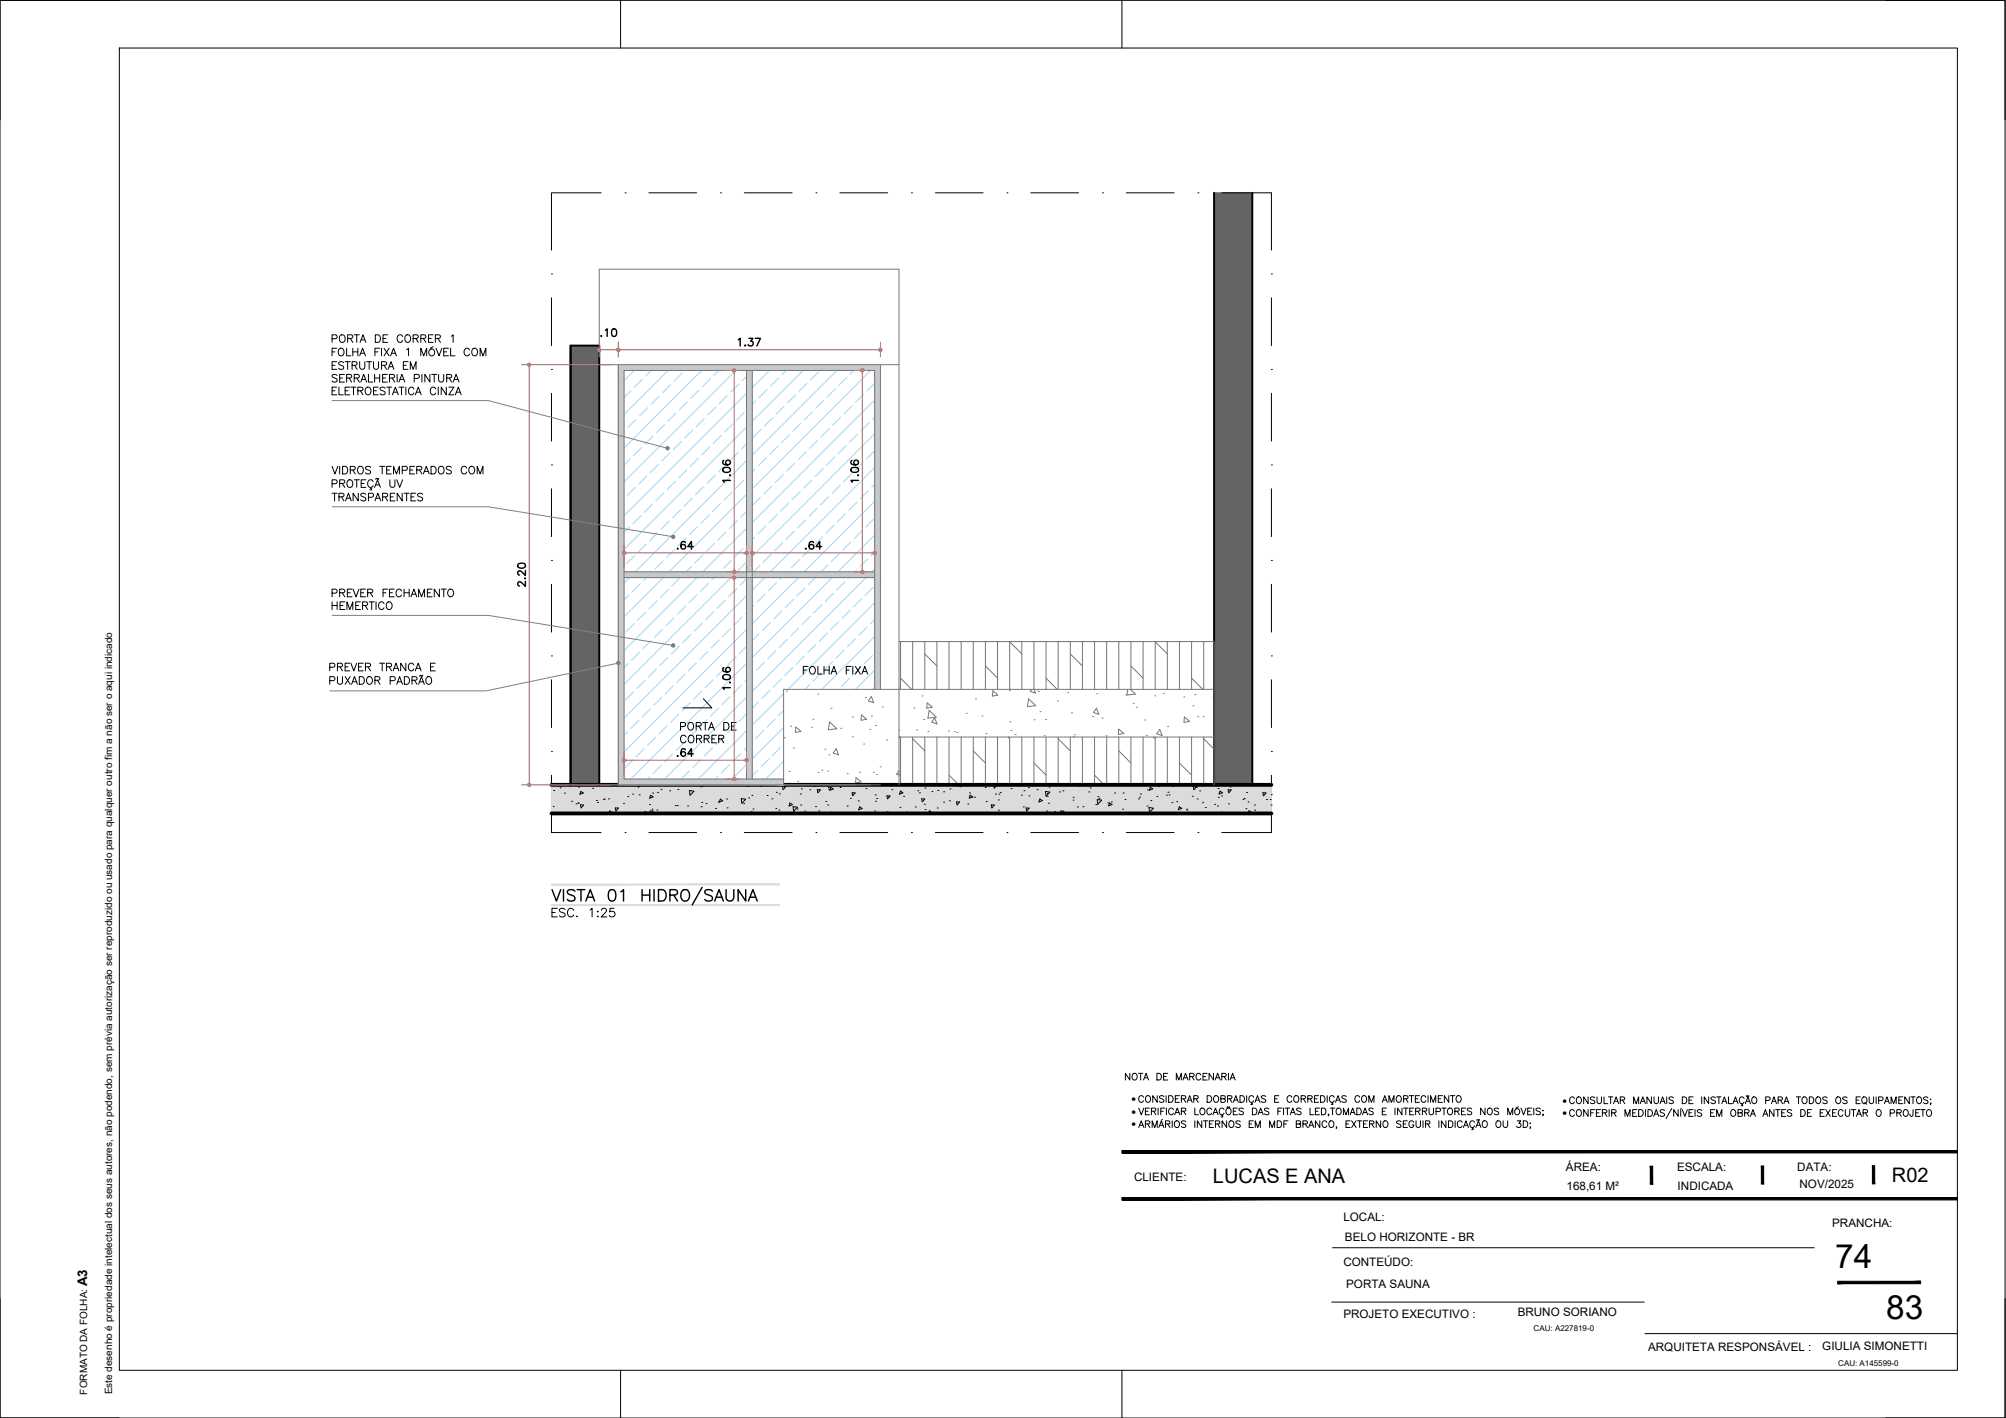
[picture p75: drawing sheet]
<svg xmlns="http://www.w3.org/2000/svg" width="420mm" height="297mm" viewBox="0 0 420 297" stroke-linecap="round" stroke-linejoin="round" font-family="sans-serif">
<defs><g id="words">
<g font-size="7">
<text x="384.4" y="265.5">74</text>
<text x="395.1" y="276.3">83</text>
</g>
<text font-size="4.9" fill="#808080" x="140.8" y="116.4">.64</text>
<g font-size="4.9">
<text x="167.6" y="116.4">.64</text>
<text x="140.8" y="159.8">.64</text>
</g>
<g font-size="4.4">
<text x="153.8" y="102.3" transform="rotate(-90 153.8 102.3)">1.06</text>
<text x="180.6" y="102.3" transform="rotate(-90 180.6 102.3)">1.06</text>
<text x="110.8" y="124.2" transform="rotate(-90 110.8 124.2)">2.20</text>
<text x="153.8" y="145.7" transform="rotate(-90 153.8 145.7)">1.06</text>
</g>
<g font-size="4.2">
<text x="254.1" y="247.9">LUCAS E ANA</text>
<text x="396.3" y="247.7">R02</text>
</g>
<text font-size="2.8" x="18.3" y="269.4" transform="rotate(-90 18.3 269.4)">A3</text>
<g font-size="2.4">
<text x="328" y="245.3">ÁREA:</text>
<text x="351.3" y="245.3">ESCALA:</text>
<text x="376.4" y="245.3">DATA:</text>
<text x="237.5" y="247.3">CLIENTE:</text>
<text x="328.1" y="249.4">168,61 M²</text>
<text x="351.4" y="249.4">INDICADA</text>
<text x="376.9" y="248.9">NOV/2025</text>
<text x="281.4" y="255.9">LOCAL:</text>
<text x="383.8" y="257.1">PRANCHA:</text>
<text x="281.7" y="260">BELO HORIZONTE - BR</text>
<text x="281.4" y="265.1">CONTEÚDO:</text>
<text x="282" y="269.8">PORTA SAUNA</text>
<text x="317.9" y="275.7">BRUNO SORIANO</text>
<text x="281.4" y="276.1">PROJETO EXECUTIVO :</text>
<text x="345.2" y="283">ARQUITETA RESPONSÁVEL :</text>
<text x="381.7" y="282.9">GIULIA SIMONETTI</text>
</g>
<g font-size="2.1">
<text x="237" y="230.9">·</text>
<text x="237" y="233.5">·</text>
<text x="327.3" y="231.2">·</text>
<text x="327.3" y="233.9">·</text>
<text x="237" y="236.2">·</text>
<text x="18.3" y="292.1" transform="rotate(-90 18.3 292.1)">FORMATO DA FOLHA:</text>
<text x="23.5" y="292.1" transform="rotate(-90 23.5 292.1)">Este desenho é propriedade intelectual dos seus autores, não podendo, sem prévia autorização ser reproduzido ou usado para qualquer outro fim a não ser o aqui indicado</text>
</g>
<g font-size="1.7">
<text x="321.2" y="278.9">CAU: A227819-0</text>
<text x="385" y="286.1">CAU: A145599-0</text>
</g>
</g></defs>
<!-- layer: ARQ-FORRO -->
<g fill="none" stroke="#adddf7" stroke-width=".25">
<path d="M132.8 77.6l-2.1 2.1M134.5 79.5l-1.7 1.7M136.4 77.6l-1.2 1.2M139.9 77.6l-9.2 9.2M142.9 78.2l-1.7 1.7M147 77.6l-16.3 16.3M148.8 79.3l-1.7 1.7M150.5 77.6l-1 1M154.1 77.6l-23.4 23.4M156.4 78.8l-1 .9M161.1 77.6l-3.5 3.6M163.1 79.2l-1.7 1.7"/>
<path d="M164.7 77.6l-.9 .9M168.2 77.6l-10.6 10.7M171.4 77.9l-1.7 1.7M175.3 77.6l-17.7 17.7M177.4 79l-1.7 1.7M178.8 77.6l-.7 .7M182.4 77.6l-24.8 24.8M130.9 90.2l-.2 .1M132 96.1l-1.3 1.3M132.1 81.9l-1.4 1.4M133.2 87.8l-1.6 1.7M134.4 93.8l-1.7 1.6"/>
<path d="M135.5 99.7l-1.7 1.7M135.7 85.4l-1.7 1.7M136.8 91.3l-1.7 1.7M137.9 97.3l-1.7 1.7M138 83l-1.6 1.7M139.2 88.9l-1.7 1.7M140.3 94.9l-1.7 1.7M140.5 80.6l-1.7 1.7M141.6 86.5l-1.7 1.7M142.7 92.5l-1.7 1.7M143.8 98.4l-1.6 1.7M144 84.1l-1.7 1.7"/>
<path d="M145.1 90.1l-1.7 1.7M146.3 96l-1.7 1.7M146.4 81.7l-1.7 1.7M147.5 87.7l-1.7 1.7M148.7 93.6l-1.7 1.7M149.8 99.6l-1.7 1.6M149.9 85.3l-1.7 1.7M151.1 91.2l-1.7 1.7M152.3 82.9l-1.7 1.7M153.5 88.8l-1.7 1.7M154.7 80.5l-1.7 1.7M155.9 86.4l-1.7 1.7"/>
<path d="M156.4 96.5l-23.3 23.3M156.4 89.4l-25.7 25.7M156.4 82.4l-25.7 25.6M156.4 93l-1.1 1M158.1 98.3l-.5 .6M158.3 84l-.7 .7M159.4 89.9l-1.7 1.7M160.5 95.9l-1.7 1.7M160.7 81.6l-1.7 1.7M161.8 87.5l-1.7 1.7M162.9 93.5l-1.7 1.7M164.1 99.4l-1.7 1.7"/>
<path d="M164.2 85.1l-1.7 1.7M165.4 91.1l-1.7 1.7M166.5 97l-1.7 1.7M166.6 82.7l-1.7 1.7M167.7 88.7l-1.6 1.7M168.9 94.6l-1.7 1.7M169 80.3l-1.7 1.7M170.2 86.3l-1.7 1.7M171.3 92.2l-1.7 1.7M172.4 98.1l-1.7 1.7M172.6 83.8l-1.7 1.7M173.7 89.8l-1.7 1.7"/>
<path d="M174.8 95.7l-1.7 1.7M175 81.5l-1.7 1.6M176.1 87.4l-1.7 1.7M177.2 93.3l-1.7 1.7M178.5 85l-1.7 1.7M179.6 90.9l-1.7 1.7M180.9 82.6l-1.7 1.7M182 88.5l-1.7 1.7M183.2 94.5l-1.7 1.6M183.2 97.9l-21.8 21.9M183.2 90.9l-25.6 25.6M183.2 83.8l-25.6 25.7"/>
<path d="M183.2 87.3l-.4 .5M183.2 80.3l-1.6 1.6M131.8 110.4l-1.1 1.2M133 116.4l-1.7 1.7M133.1 102.1l-1.7 1.7M134.2 108l-1.7 1.7M135.4 114l-1.7 1.7M136.6 105.6l-1.7 1.7M137.8 111.6l-1.7 1.7M138.9 117.5l-1.7 1.7M139 103.2l-1.6 1.7M140.2 109.2l-1.7 1.7"/>
<path d="M141.5 100.8l-1.8 1.7M142.6 106.8l-1.7 1.7M144.8 118.6l-1.1 1.2M145 104.4l-1.7 1.7M146.1 110.3l-1.7 1.7M147.4 101.9l-1.7 1.8M148.5 107.9l-1.7 1.7M149.6 113.8l-1.6 1.7M150.8 119.8h-.1M150.9 105.5l-1.7 1.7M152.1 111.4l-1.7 1.7M153.2 117.4l-1.7 1.7"/>
<path d="M153.3 103.1l-1.7 1.7M154.5 109l-1.7 1.7M155.6 115l-1.7 1.7M155.7 100.7l-1.7 1.7M156.4 117.7l-2.1 2.1M156.4 110.7l-9.2 9.1M156.4 103.6l-16.3 16.2M156.4 114.2l-.1 .1M156.4 107.1l-1.2 1.2M158 112.6l-.4 .4M159.1 118.5l-1.3 1.3M159.3 104.2l-1.7 1.7"/>
<path d="M160.4 110.2l-1.7 1.7M161.5 116.1l-1.7 1.7M161.7 101.8l-1.7 1.7M162.8 107.7l-1.7 1.8M163.9 113.7l-1.7 1.7M165.1 119.6l-.2 .2M165.2 105.4l-1.7 1.6M166.3 111.3l-1.7 1.7M167.5 117.2l-1.7 1.7M167.6 102.9l-1.7 1.7M168.7 108.9l-1.7 1.7M170 100.5l-1.7 1.7"/>
<path d="M171.2 106.5l-1.7 1.7M173.4 118.3l-1.4 1.5M173.5 104.1l-1.6 1.7M174.7 110l-1.7 1.7M175.8 116l-1.7 1.7M176 101.7l-1.7 1.7M177.1 107.6l-1.7 1.7M178.2 113.5l-1.7 1.7M179.3 119.5l-.3 .3M179.5 105.2l-1.7 1.7M180.6 111.2l-1.7 1.6M181.8 117.1l-1.7 1.7"/>
<path d="M181.9 102.8l-1.7 1.7M183 108.7l-1.7 1.7M183.2 119.2l-.6 .6M183.2 112.1l-7.7 7.7M183.2 105l-14.8 14.8M183.2 115.6l-.7 .8M183.2 101.5l-.6 .6M131.6 139l-.9 .9M131.7 124.7l-1 1M131.9 121l-1.2 1.2M132.8 130.7l-1.7 1.7M134 136.6l-1.8 1.7"/>
<path d="M134.1 122.3l-1.7 1.7M135.2 128.3l-1.7 1.6M135.4 121l-.6 .6M136.4 134.2l-1.7 1.7M137.6 125.9l-1.7 1.7M138.8 131.8l-1.7 1.7M138.9 121l-8.2 8.2M139.9 137.7l-1.7 1.7M140 123.5l-1.7 1.6M141.2 129.4l-1.7 1.7M142.3 135.3l-1.7 1.7M142.4 121l-1.7 1.8"/>
<path d="M143.6 127l-1.7 1.7M144.7 132.9l-1.7 1.7M145.8 138.9l-1.7 1.7M146 124.6l-1.7 1.7M146 121l-15.3 15.3M147.1 130.5l-1.7 1.7M148.2 136.5l-1.7 1.7M148.4 122.2l-1.7 1.7M149.5 128.1l-1.7 1.7M149.6 121l-.5 .5M150.6 134.1l-1.7 1.6M151.9 125.7l-1.7 1.7"/>
<path d="M153 131.7l-1.7 1.7M153.1 121l-22.4 22.4M154.3 123.3l-1.7 1.7M155.4 129.3l-1.6 1.6M156.4 138.9l-24.3 24.3M156.4 131.9l-25.7 25.6M156.4 124.8l-25.7 25.6M156.4 135.4l-1.5 1.5M156.4 128.3l-.3 .3M156.4 121.3l-1.4 1.3M157.9 126.8l-.3 .3M159 132.8l-1.4 1.4"/>
<path d="M160.1 138.7l-1.7 1.7M160.2 121l-2.6 2.6M160.3 124.4l-1.7 1.7M161.4 130.4l-1.7 1.7M162.5 136.3l-1.7 1.7M162.7 122l-1.7 1.7M163.7 121l-.3 .3M163.8 128l-1.7 1.7M164.9 133.9l-1.7 1.7M166.1 139.9l-1.7 1.6M166.2 125.6l-1.7 1.7M167.2 121l-9.6 9.7"/>
<path d="M167.3 131.5l-1.7 1.7M168.5 137.4l-1.7 1.8M168.6 123.2l-1.7 1.7M169.7 129.1l-1.7 1.7M170.8 121l-1.5 1.5M170.9 135.1l-1.7 1.6M172.1 126.7l-1.7 1.7M173.3 132.6l-1.7 1.7M174.3 121l-16.7 16.7M174.4 138.6l-1.7 1.7M174.5 124.3l-1.7 1.7M175.7 130.2l-1.7 1.7"/>
<path d="M176.8 136.2l-1.7 1.7M177 121.9l-1.8 1.7M177.8 121l-.1 .2M178.1 127.8l-1.7 1.7M179.2 133.8l-1.7 1.7M180.3 139.7l-1.7 1.7M180.5 125.4l-1.7 1.7M181.4 121l-23.8 23.8M181.6 131.4l-1.7 1.7M182.8 137.3l-1.8 1.7M182.9 123l-1.7 1.7M183.2 133.3l-11.1 11.1"/>
<path d="M183.2 126.2l-18.2 18.2M183.2 129.8l-.9 .9M131.4 153.3l-.7 .7M132.5 159.2l-1.6 1.7M132.7 145l-1.7 1.6M133.8 150.9l-1.7 1.7M134.9 156.8l-1.7 1.7M135.1 142.5l-1.7 1.7M136.2 148.5l-1.7 1.7M137.4 154.4l-1.7 1.7M137.5 140.1l-1.7 1.7M138.6 146.1l-1.7 1.7"/>
<path d="M139.7 152l-1.7 1.7M141 143.7l-1.7 1.7M142.2 149.6l-1.7 1.7M143.4 141.3l-1.7 1.7M144.6 147.2l-1.7 1.7M145.7 153.1l-1.7 1.7M147 144.8l-1.7 1.7M148.1 150.8l-1.7 1.6M149.2 156.7l-1.7 1.7M149.4 142.4l-1.7 1.7M150.5 148.3l-1.7 1.7M151.6 154.3l-1.7 1.7"/>
<path d="M152.9 145.9l-1.7 1.7M154 151.9l-1.7 1.7M155.2 157.8l-1.7 1.7M156.4 153.1l-10.2 10.1M156.4 146l-17.2 17.2M156.4 156.6l-.5 .5M156.4 149.5l-1.7 1.7M156.4 142.5l-.4 .3M157.6 155.4h.1M157.7 141.1l-.1 .2M158.8 147.1l-1.2 1.3M160 153l-1.7 1.7"/>
<path d="M161.1 158.9l-1.7 1.7M161.2 144.7l-1.6 1.7M162.4 150.6l-1.7 1.7M163.5 156.5l-1.7 1.7M163.7 142.3l-1.8 1.7M164.1 159.5l-3.7 3.7M164.1 152.4l-6.5 6.5M164.1 145.3l-6.5 6.6M164.1 148.9l-1 1M169.6 143.4l-1 1M172 141l-1.7 1.7M177.9 142.1l-1.7 1.7"/>
<path d="M183.2 140.4l-4 4M183.2 143.9l-.5 .5M136.1 162.8l-.5 .4M138.5 160.4l-1.7 1.7M144.4 161.5l-1.7 1.7M150.4 162.6l-.6 .6M152.8 160.2l-1.7 1.7M156.4 160.2l-3.1 3M158.7 161.4l-1.1 1.1M164.1 163l-.2 .2"/>
</g>
<!-- layer: 04-BLO_mobiliario -->
<g fill="none" stroke="#767676" stroke-width=".21">
<path d="M125.5 56.4h62.8v20h-62.8zM129.5 76.4v88M156.4 77.6v85.6M157.6 77.6v85.6M184.4 76.4v68v-68h-54.9v88h54.9M188.3 76.4v88M130.7 119.8h52.5M130.7 121h52.5M188.3 134.4h66v30M188.6 134.4v10M191.2 134.4v10M193.7 134.4v10"/>
<path d="M193.7 137l2.5 2.5M196.2 134.4v10M198.8 134.4v10M201.3 134.4v10M203.9 134.4v10M206.4 134.4v10M206.4 139.5l2.5 2.6M208.9 134.4v10M214 134.4v10M214 137l-2.5-2.6v10M216.6 134.4v10l.3 .8-1.1-.4 .2-.4M219.1 134.4v10"/>
<path d="M221.6 134.4v10M224.2 134.4v10M224.2 137l2.5 2.5M226.7 134.4v10M229.3 134.4v10M231.8 134.4v10M234.3 134.4v10M236.9 134.4v10M236.9 139.5l2.5 2.6M239.4 134.4v10M244.5 134.4v10M244.5 137l-2.5-2.6v10"/>
<path d="M247 134.4v10M249.6 134.4v10M252.1 134.4v10M164.3 154.5h.1M164.7 144.8h.1M165.6 152.1h.1M166.2 156.7h.1M166.6 153.4l.1-1.1 1 .9-1.1 .2M170 152.3h.1M170.3 150.7h.1M171.3 145.4h.1M172.8 156.9h.1"/>
<path d="M173.6 158.1h.1M173.8 151.2l-.3 1.7M173.8 151.2l1.5 1.5-1.8 .2M174.1 148.4h.1M175.1 156.8l.5 1.3-1.1-.4zM176.1 152.6h.1M178.5 150.2h.1M178.5 154.4h.1M180.4 149.8l1.1 .9-1.1 .2zM180.9 155.9h.1M181.3 146.1h.1M182.2 152.8h.1"/>
<path d="M182.5 145.9l.5 1.3-1.1-.4zM182.5 150h.1M183.2 144.4v-66.8h-52.5v85.6h33.4M183.3 152h.1M184.8 148.1h.1M185.7 155h.1M188.3 153h.1M188.3 144.4h.1M188.3 154.4h.1M188.3 144.4h-24.2v20M188.3 144.4h66M188.3 154.4h66"/>
<path d="M188.6 154.4v10M188.6 142.1l2.3 2.3M191.2 154.4v10M191.2 154.8l2.5 2.5M191.4 148.3h.1M192 152.9h.1M193.1 145.8h.1M193.4 150.7h.1M193.7 154.4v10M194.2 147.2l1 .9-1.1 .3zM194.4 153.2h.1M194.6 148.8l1.5 1.4-1.7 .2z"/>
<path d="M195.8 150.4l.5 1.2-1.1-.3zM196.2 154.4v10M198.6 153.1h.1M198.8 154.4v10M199.9 153.3h.1M200.4 153.4h.1M201.3 154.4v10M202.4 149.4h.1M203.9 154.4v10M203.9 157.3l2.5 2.5M204.3 146.4h.1M205.4 144.4h.1"/>
<path d="M205.7 150h.1M206.4 154.4v10M206.5 153.7h.1M208.9 154.4v10M209 145.6l-1-.9-.1 1.1M209 145.6l-1.1 .2M211.1 154.4l.4 .4M211.4 144.7h.1M211.5 154.4v10M211.5 151.2h.1M211.7 153h.1M212.6 153.9h.1"/>
<path d="M214 154.4v10M215.4 146.4l-.2 1.6M215.5 146.4l1.4 1.4-1.7 .2M216.6 154.4v10M216.6 159.8l2.5 2.6M216.6 150.8h.1M217.2 144.5h.1M217.5 144.9h.1M217.8 149.1h.1M218.7 154.1h.1M219 150.7h.1M219.1 154.4v10"/>
<path d="M219.1 142.1l2.3 2.3M221.4 146.9h.1M221.6 154.4v10M221.6 154.8l2.6 2.5M223.6 145.1h.1M224.2 154.4v10M224.4 149.3h.1M224.8 154.3h.1M225 153.9h.1M226.7 154.4v10M228.8 150.1h.1M229.3 154.4v10"/>
<path d="M229.7 148.3l.4 1.3-1.1-.3zM229.7 145.3h.1M230.8 150.4h.1M231.6 154.1h.1M231.8 154.4v10M234.3 152.7l1.1 .9-1.2 .3zM234.3 154.4v10M234.3 157.3l2.6 2.5M235.8 145.5h.1M236.2 144.4l-.1 1.2 1.7-.2M236.7 144.4l1.1 1M236.9 154.4v10"/>
<path d="M237.3 147.4h.1M238 148.2h.1M239.4 154.4v10M239.8 150.8h.1M240.1 154.1h.1M241.6 154.4l.4 .4M241.9 145.8h.1M242 154.4v10M243.4 154.1l-1.1-.4 .6-.9 .5 1.3M243.6 145.3h.1M244.5 154.4v10M244.6 152.2h.1"/>
<path d="M247 154.4v10M247 159.8l2.6 2.6M248 146h.1M249.1 151.1l-1-.9-.1 1.1M249.1 151.1l-1.1 .2M249.6 154.4v10M249.6 142.1l2.3 2.3M249.9 147.9h.1M250.3 145.5h.1M250.9 150.1h.1M252 150.1h.1M252.1 154.4v10"/>
<path d="M252.1 154.8l2.2 2.2M254.1 146.2h.1M115.5 164.4h66.8M165.3 161.6h.1M167.1 163.6h.1M171.4 161.8h.1M172.1 161.3h.1M173.4 161.5h.1M177.5 162.1h.1M179.3 162.9l1 .9-1.1 .2zM180 161.8h.1M182.9 161.8h.1"/>
<path d="M183.5 162.3h.1M184.3 160.6h.1M188.3 161.4l-.5 .8 .5 .2M188.3 162.1l.3 .3M198.8 162.4l2 2M229.3 162.4l2 2"/>
</g>
<g fill="#636466" stroke="#636466" stroke-width=".21">
<path d="M254.3 40.4l8 124v-124zM254.3 40.4l8 124h-8z"/>
<path d="M119.5 72.4l6 92v-92zM119.5 72.4l6 92h-6z"/>
</g>
<!-- layer: 02-PRJ_parede -->
<path d="M254.3 40.4v124M262.3 40.4v124M119.5 72.4v92v-92h6v92" fill="none" stroke="#000" stroke-width=".4"/>
<!-- layer: 02-PRJ_tracejado -->
<g fill="none" stroke="#000" stroke-width=".21">
<path d="M115.5 57.4h.1M125.9 40.4h-10.4v12M130.9 40.4h.1M135.9 40.4h10M150.9 40.4h.1M155.9 40.4h10M170.9 40.4h.1M175.9 40.4h10M190.9 40.4h.1M195.9 40.4h10M210.9 40.4h.1M215.9 40.4h10"/>
<path d="M230.9 40.4h.1M235.9 40.4h10M250.9 40.4h.1M255.9 40.4h10.4v12M266.3 57.4h.1M115.5 77.4h.1M115.5 62.4v10M266.3 77.4h.1M266.3 62.4v10M115.5 97.4h.1M115.5 82.4v10M266.3 97.4h.1"/>
<path d="M266.3 82.4v10M115.5 117.4h.1M115.5 102.4v10M266.3 117.4h.1M266.3 102.4v10M115.5 137.4h.1M115.5 122.4v10M266.3 137.4h.1M266.3 122.4v10M115.5 157.4h.1M115.5 142.4v10M266.3 157.4h.1"/>
<path d="M266.3 142.4v10M115.5 162.4v12h10.4M130.9 174.4h.1M135.9 174.4h10M150.9 174.4h.1M155.9 174.4h10M170.9 174.4h.1M175.9 174.4h10M190.9 174.4h.1M195.9 174.4h10M210.9 174.4h.1M215.9 174.4h10"/>
<path d="M230.9 174.4h.1M235.9 174.4h10M250.9 174.4h.1M266.3 162.4v12h-10.4"/>
</g>
<!-- layer: 03-TRA_paredes -->
<path d="M115.5 164.4l150.8 6v-6zM115.5 164.4l150.8 6h-150.8z" fill="#dbdbdb" stroke="#dbdbdb" stroke-width=".21"/>
<g fill="none" stroke="#000" stroke-width=".21">
<path d="M115.9 169h.1M116 165.6h.1M117.3 165h.1M118.2 166.1h.1M119.7 167.9h.1M120.6 168.4h.1M121.1 168.3h.1M121.1 168.2h.1M121.2 164.9h.1M121.6 168.6l.1 .6M121.6 168.6h.6l-.4 .6M122.2 166.1l-.7 .3"/>
<path d="M122.2 166.1l-.5-.3-.2 .6M124.1 165.1h.1M124.9 167.7h.1M125.2 168.1h.1M126.3 167.5h.1M126.6 167.4h.1M127.5 167.4h.1M127.6 170.4l.1-.5 .5 .3-.5 .2M128.9 169.2l.1 .7M128.9 169.2l.6 .1-.5 .6M130.6 168.3h.1M131.4 170.2h.1"/>
<path d="M131.5 166.8h.1M132.5 166.4h.1M133.6 164.4l.1 .5M133.9 166.5h.1M134.2 164.4l-.5 .5M135.1 170h.1M136 168.5h.1M136.2 169.9v.5M136.2 169.9h.6l-.4 .5M136.3 166.6l.5 .3-.7 .3zM136.6 169.5h.1M136.7 166.1h.1"/>
<path d="M137.6 169.7h.1M137.7 166h.1M138.4 165.3h.1M140.3 165.7h.1M141.4 168.8h.1M141.9 168.7h.1M142 165.4h.1M143.9 170.4h.1M144 168.8h.1M144.4 165.6l.1 1 .8-.8M144.4 165.6l.9 .1M146.7 164.8h.1"/>
<path d="M146.9 169h.1M147 168.1h.1M147.1 164.7h.1M147.9 168.3h.1M149.9 169.4h.1M150.4 168h.1M151.4 167.7l-.7 .3 .2-.6 .5 .4M152.2 167.4h.1M152.3 169.2h.1M155.8 168.3h.1M156.2 167.4l-.9-.1 .1 1 .8-.9M156.7 164.4v.4"/>
<path d="M156.8 167.1h.1M157.1 164.4l-.3 .4M157.4 170h.1M157.5 166.6h.1M157.7 169.5h.1M159.3 164.4l-.1 .3 .7-.2-.1-.1M160.5 170.3h.1M160.7 166.6h.1M161.7 167.3h.1M162.5 169.3h.1M162.6 166h.1M163.1 169.7h.1"/>
<path d="M163.2 166.3h.1M163.9 164.8l.1 .6M163.9 164.8h.6l-.4 .6M165.1 164.5h.1M165.5 168.2l.5 .4-.7 .2zM167 169.5h.1M167 169.1l-.9-.1 .1 .9 .8-.8M167.6 166.3h.1M167.7 168.6h.1M167.8 165.3h.1M168.6 169.9h.1M169.6 165.4h.1"/>
<path d="M170.5 164.7h.1M170.8 169h.1M171.2 165.4l.1 .7M171.2 165.4l.6 .1-.5 .5M171.5 169.9h.1M173 167.9h.1M173.1 164.5h.1M173.4 168.6h.1M173.5 164.9h.1M173.5 165.3h.1M174 170.1h.1M174 164.9l.5 .4-.7 .3z"/>
<path d="M176 165h.1M176 164.6h.1M177.4 168.9h.1M178.1 167.2h.1M178.5 166l.6 .1-.5 .6-.1-.6M179.4 170.4h.1M179.8 167.8h.1M180.1 169l.5 .4-.7 .2zM181.4 165.2h.1M183.2 169.9h.1M183.3 166.5h.1M183.4 167.8h.1"/>
<path d="M183.6 167.3h.1M185.8 166.7h.6l-.5 .6zM185.8 170.1h.1M186.2 166.9h.1M186.8 165.4h.1M188.5 169.1h.1M188.6 165.7h.1M188.6 165.7l-.2 .7 .7-.3M188.6 165.8l.5 .3M189.3 166.8h.1M189.9 170.1h.1M191.7 169h.1"/>
<path d="M192.2 165.6h.1M192.6 166.1h.1M193.2 168l-.1-.7 .6 .1-.5 .6M193.6 168.5h.1M193.7 165.1h.1M193.8 169.6h.1M194.5 170.4l.2-.6 .5 .4-.6 .2M195.2 165.8h.1M195.5 164.5h.1M196.3 169.3h.1M196.4 165.6h.1M197.6 168h.1"/>
<path d="M197.7 165.9h.1M198.8 167.8h.1M199 165.3h.1M200.3 168l.1 .6M200.4 168h.6l-.5 .6M200.9 164.7h.1M201.1 164.8h.1M202.7 168.4h.1M203.1 166.1h.1M203.2 166.6l.5 .3-.7 .3zM203.6 167h.1M204 170.4h.1"/>
<path d="M204.1 167h.1M205.4 164.4h.1M206.4 165h.1M206.6 167.9h.1M207.6 168.6l.1 .6M207.7 168.6h.6l-.5 .6M208.2 164.4l.1 .7 .6-.7M208.5 166.3h.1M209.1 169.7h.1M209.1 167.6h.1M209.2 166.4h.1M209.5 166h.1"/>
<path d="M211.8 165.2h.1M213.9 166.6h.1M214.3 169h.1M214.5 165.6h.1M214.9 169.2l.2 .7 .5-.6-.7-.1M215.4 165h.1M215.5 166.7h.1M216.7 170.2h.1M217.2 165.4h.1M217.8 167.4l.5 .3-.7 .3zM219 165.8l.9 .2-.8 .8zM219.2 169.9h.1"/>
<path d="M219.4 166.8h.1M219.4 166.2h.1M219.6 168.3h.1M219.7 164.9h.1M220.9 170h.1M221.9 165.9h.1M222.2 169.9l.1 .5M222.2 169.9h.6l-.4 .5M222.6 165.7h.1M224.7 167.6h.1M224.8 167h.1M225.7 169h.1"/>
<path d="M226.3 164.4l-.2 .3M226.8 164.4v.1M226.8 169h.1M226.8 164.4l-.7 .3M228 165.9h.1M228.3 165h.1M229.5 168.5h.1M229.8 170.3h.1M229.8 167.5l.1 1 .8-.9M229.8 167.5l.9 .1M230 166.9h.1M230.2 167.2h.1"/>
<path d="M232.1 168.2h.1M232.2 164.5h.1M232.2 168.8l.7-.3-.5-.3-.2 .6M232.8 168h.1M233.5 166.1h.1M235.1 169.5h.1M235.2 166.1h.1M235.6 167.5h.1M238.5 167.4h.1M238.7 167h.1M238.9 166.3h.1M240.2 168.9h.1"/>
<path d="M240.4 165.5h.1M240.7 169.2l.1 .9M240.7 169.1l.9 .2M240.9 164.9l.5 .4-.7 .2zM241 167.7h.1M241.6 169.3l-.8 .8M242.3 166.8h.1M242.7 164.4l.1 .4M243.1 164.4l-.3 .4M244.3 166.6h.1M244.6 166h.1M244.9 166.5h.1"/>
<path d="M245.4 168.1h.1M245.6 164.8h.1M246.5 167.9h.1M247 169l.5 .3-.7 .3zM248.5 169.5h.1M248.6 169.7h.1M249.7 166.8h.1M249.9 164.8l.2 .6 .5-.6h-.6M250.5 164.9h.1M250.7 167.4h.1M251.3 165.7h.1M251.9 168.2h.1"/>
<path d="M252.5 169.2h.1M254.4 168.5h.1M255 168.8h.1M255.1 165.2h.1M255.2 167h.1M255.7 170.1h.1M255.9 166.7h.1M256.1 166.1l-.7 .2M256.1 166.1l-.6-.4-.2 .6M257.2 165.4l.2 .7 .5-.6-.6-.1M257.3 168.4h.1M257.7 164.8h.1"/>
<path d="M260.3 167.5h.1M260.6 167.3h.1M261 169.4h.1M261.1 166h.1M261.4 168h.1M262.1 170.2l-.5-.4-.2 .6M262.1 170.1l-.6 .3M262.7 168.6h.1M262.8 169.7h.1M264.6 166.7l-.1-.6h.7l-.5 .6M265.3 167.5h.1M266 167.5h.1"/>
<path d="M266.2 168.6h.1M266.3 166.5h.1"/>
</g>
<!-- layer: 02-PRJ_estrutura -->
<path d="M115.5 170.4h150.8M115.5 164.4h150.8" fill="none" stroke="#000" stroke-width=".8"/>
<path d="M115.5 164.4h63.6" fill="none" stroke="#767676" stroke-width=".21"/>
<!-- layer: 03-TRA_cinzaC -->
<g fill="#c7c8ca" stroke="#c7c8ca" stroke-width=".21">
<path d="M129.5 76.4l54.9 1.2v-1.2zM129.5 76.4l54.9 1.2h-54.9z"/>
<path d="M183.2 77.6l1.2 42.2v-42.2zM183.2 77.6l1.2 42.2h-1.2z"/>
<path d="M156.4 77.6l1.2 42.2v-42.2zM156.4 77.6l1.2 42.2h-1.2z"/>
<path d="M183.2 119.8l1.2 1.2v-1.2zM183.2 119.8l1.2 1.2h-1.2z"/>
<path d="M157.6 119.8l25.6 1.2v-1.2zM157.6 119.8l25.6 1.2h-25.6z"/>
<path d="M156.4 119.8l1.2 1.2v-1.2zM156.4 119.8l1.2 1.2h-1.2z"/>
<path d="M130.7 119.8l25.7 1.2v-1.2zM130.7 119.8l25.7 1.2h-25.7z"/>
<path d="M183.2 121l1.2 23.4v-23.4zM183.2 121l1.2 23.4h-1.2z"/>
<path d="M156.4 121l1.2 42.2v-42.2zM156.4 121l1.2 42.2h-1.2z"/>
<path d="M129.5 77.6l1.2 85.6v-85.6zM129.5 77.6l1.2 85.6h-1.2z"/>
<path d="M129.5 163.2l34.6 1.2v-1.2zM129.5 163.2l34.6 1.2h-34.6z"/>
</g>
<!-- layer: ARQ-TEXTO -->
<g fill="#dcdcdc" stroke="#dcdcdc" stroke-width=".21">
<path d="M115.5 185.2v.2l47.7-.2zM115.5 185.4l47.7-.2v.2z"/>
<path d="M115.5 189.5v.2l47.7-.2zM115.5 189.7l47.7-.2v.2z"/>
</g>
<g fill="none" stroke="#000" stroke-width=".21">
<path d="M169.2 139.6h-.9v1.6M169.7 139.8a.58 .58 0 0 1 .7-.2 .58 .58 0 0 1 .4 .6v.4a.61 .61 0 0 1-.6 .6 .61 .61 0 0 1-.7-.6zM171.3 139.6v1.6h.9M172.6 139.6v1.6M173.7 139.6v1.6M178.2 139.6h-1v1.6M178.6 139.6v1.6M179.2 139.6l1 1.6M180.2 139.6l-1 1.6M142.5 152.2l.9-.1 .2-.2-.1-.4-1-.2v1.6M143.7 154.4a.59 .59 0 0 0-.7-.4 .59 .59 0 0 0-.5 .6v.4a.59 .59 0 0 0 .5 .6 .59 .59 0 0 0 .7-.4M144.2 151.6l.2-.2a.76 .76 0 0 1 .9 .7 .76 .76 0 0 1-.9 .8l-.3-.6z"/>
<path d="M144.3 154.2l.1-.1a.75 .75 0 0 1 1 .7 .75 .75 0 0 1-1 .7l-.3-.5zM145.8 152.1l.9-.1 .2-.2-.1-.3-1-.2v1.6M145.9 154.8l.9-.1 .2-.4-.2-.2-.9-.1v1.6M146.3 152.1l.6 .8M147.2 151.3h1.1M147.5 154.8l.9-.1 .1-.2v-.3l-1-.2v1.6M147.7 151.3v1.6M148 154.8l.5 .8M148.4 152.9l.6-1.6 .6 1.6M148.6 152.4h.8M149.1 154.8h.6M150.1 154h-1v1.6h1"/>
<path d="M150.5 154.8l.9-.1 .2-.2-.1-.3-1-.2v1.6M151.1 154.8l.5 .8M151.6 151.3h.5a.85 .85 0 0 1 .6 .8 .85 .85 0 0 1-.6 .8h-.5zM153.2 152.1h.6M154.2 151.3h-1v1.6h1M168.3 140.4h.6M172.6 140.4h1.1M174.1 141.2l.6-1.6 .6 1.6M174.3 140.7h.7M177.2 140.4h.7M180.5 141.2l.6-1.6 .6 1.6M180.7 140.7h.8"/>
<path d="M115.6 191.1h.7M116.7 190.3h-1.1v1.8h1.1M118.4 190.5a.68 .68 0 0 0-1.2 .2l.1 .3 1 .4 .1 .4a.81 .81 0 0 1-1.2 0M120.2 190.7a.67 .67 0 0 0-.8-.4 .67 .67 0 0 0-.5 .7v.4a.67 .67 0 0 0 .5 .7 .67 .67 0 0 0 .8-.4M120.8 192h.1zM123.6 190.6l.4-.3v1.8M125.1 191h.2zM125.1 192h.2zM126 190.7l.3-.4 .6 .1a.56 .56 0 0 1-.2 .8l-.8 .9h1.2M128.6 190.3h-.8l-.1 .8a.64 .64 0 0 1 1-.1 .64 .64 0 0 1-.2 1 .64 .64 0 0 1-.9-.3M236.6 224.8v1.4l-.9-1.4v1.4M237.2 225.1a.66 .66 0 0 1 1 .1 .66 .66 0 0 1-.3 1 .67 .67 0 0 1-.8-.3 .67 .67 0 0 1 .1-.8z"/>
<path d="M238.4 224.8h1M238.5 232.1l.5 1.4 .6-1.4M238.5 236.2l.5-1.4 .6 1.4M238.7 235.7h.7M238.9 224.8v1.4M239.5 226.2l.6-1.4 .5 1.4M239.5 229.9a.52 .52 0 0 0-.6-.4 .52 .52 0 0 0-.4 .5v.4a.52 .52 0 0 0 .4 .5 .52 .52 0 0 0 .6-.3M239.7 225.8h.7M239.9 235.4h.8l.2-.4-.4-.2h-.6v1.4M239.9 232.8h.6M240.1 229.7l.1-.1a.66 .66 0 0 1 .8 .6 .66 .66 0 0 1-.8 .7l-.3-.5zM240.4 235.4l.5 .8"/>
<path d="M240.8 232.1h-.9v1.4h.9M241.2 232.8l.8-.1v-.5l-.8-.1v1.4M241.3 236.2v-1.4l.6 1.4 .5-1.4v1.4M241.6 232.8l.5 .7M242.3 224.8h.5a.75 .75 0 0 1 .5 .7 .75 .75 0 0 1-.5 .7h-.5zM242.4 229.5v1.4l-1-1.4v1.4M242.6 232.1v1.4M242.7 236.2l.5-1.4 .6 1.4M242.9 235.7h.7M243.1 232.8h.5M243.5 234.5l-.3 .1M243.7 225.5h.5"/>
<path d="M243.8 229.7l-.4-.2-.6 .2 .2 .3 .7 .4 .1 .3-.2 .2h-.4l-.4-.2M244 232.1h-.9v1.4M244.1 235.4h.8l.1-.5-.9-.1v1.4M244.2 229.5v1.4M244.3 232.1v1.4M244.6 224.8h-.9v1.4h.9M244.6 235.4l.4 .8M244.8 229.5h.4a.75 .75 0 0 1 .5 .7 .75 .75 0 0 1-.5 .7h-.4zM245.5 234.8v1.4M245.8 232.4a.53 .53 0 0 0-.6-.3 .53 .53 0 0 0-.4 .5v.4a.52 .52 0 0 0 .4 .5 .52 .52 0 0 0 .6-.3M246 233.5l.6-1.4 .5 1.4M246.1 235l.2-.1a.65 .65 0 0 1 .8 .6 .65 .65 0 0 1-.8 .6l-.3-.4z"/>
<path d="M246.2 230.2h.5M246.3 233.1h.6M246.4 226.2v-1.4l.5 1.4 .5-1.4v1.4M247 229.5h-.8v1.4h.8M247.4 230.2l.8-.1 .1-.5-.9-.1v1.4M247.4 232.8l.8-.1 .1-.5-.9-.1v1.4M247.8 226.2l.5-1.4 .5 1.4M247.9 230.2l.5 .7M247.9 232.8l.5 .7M248 225.8h.6M248.4 235l-.3-.2-.7 .2 .1 .3 .8 .4 .1 .3-.2 .1-.4 .1-.4-.2M248.6 230.9l.6-1.4 .5 1.4"/>
<path d="M248.8 230.4h.7M249.2 225.5h.8v-.5l-.8-.2v1.4M249.6 225.5l.5 .7M250 230.2l.8-.1 .1-.5-.9-.1v1.4M250.3 232.1v1.4h.7M250.3 234.8v1.4M250.5 230.2l.5 .7M251.4 232.3l.2-.1a.65 .65 0 0 1 .8 .6 .65 .65 0 0 1-.8 .7l-.3-.5zM251.5 225.2a.57 .57 0 0 0-.8-.3 .57 .57 0 0 0-.2 .8 .51 .51 0 0 0 .4 .5 .51 .51 0 0 0 .6-.3M251.7 234.8v1.4l-.9-1.4v1.4M252 225.5h.5M252.1 234.8h.9"/>
<path d="M252.5 234.8v1.4M252.8 224.8h-.8v1.4h.8M252.8 229.5h.5a.73 .73 0 0 1 .5 .7 .73 .73 0 0 1-.5 .7h-.5zM253.3 235.4h.6M253.8 232.4a.53 .53 0 0 0-.6-.3 .53 .53 0 0 0-.4 .5v.4a.52 .52 0 0 0 .4 .5 .52 .52 0 0 0 .6-.3M254 233.5l.6-1.4 .5 1.4M254.2 224.8v1.4l-1-1.4v1.4M254.2 234.8h-.9v1.4h.9M254.3 233.1h.6M254.3 229.7l.1-.1a.66 .66 0 0 1 .9 .6 .66 .66 0 0 1-.9 .7l-.2-.5zM254.5 226.2l.5-1.4 .6 1.4M254.6 235.4h.8v-.5l-.8-.1v1.4"/>
<path d="M254.7 225.8h.7M255 235.4l.5 .8M255.7 230.2l.8-.1 .1-.5-.9-.1v1.4l.9-.1v-.4l-.3-.2M255.9 225.5h.8l.1-.5-.9-.2v1.4M255.9 233.5l.2 .4h-.3M256.4 232.4a.51 .51 0 0 0-.6-.3 .51 .51 0 0 0-.4 .5v.4a.51 .51 0 0 0 .4 .5 .51 .51 0 0 0 .6-.3M256.4 225.5l.4 .7M256.9 232.3l.1-.1a.66 .66 0 0 1 .9 .6 .66 .66 0 0 1-.9 .7l-.2-.5zM256.9 234.8v1.4l-.9-1.4v1.4M257.1 230.2l.8-.1 .1-.5-.9-.1v1.4M257.3 224.8v1.4M257.5 232l-.4-.1-.1 .1"/>
<path d="M257.5 235l.1-.1a.66 .66 0 0 1 .9 .6 .66 .66 0 0 1-.9 .6l-.2-.4zM257.6 231.8l-.1 .2M257.6 230.2l.4 .7M257.6 226.2l.6-1.4 .5 1.4M257.9 225.8h.6M258.3 230.9l.5-1.4 .6 1.4M258.3 232.8h.5M258.5 230.4h.7M259.2 232.1h-.9v1.4h.9M259.7 229.5h.5a.75 .75 0 0 1 .5 .7 .75 .75 0 0 1-.5 .7h-.5zM259.8 235l-.4-.2-.6 .2 .2 .3 .7 .4 .1 .3-.1 .1-.5 .1-.4-.2M260.4 232.3l-.3-.2-.6 .2 .2 .3 .7 .4v.3l-.1 .2h-.5l-.3-.2"/>
<path d="M261.1 229.5v1.4M261.6 235.4h.6M262.1 230.9l.2 .4h-.3M262.3 232.1h.5a.75 .75 0 0 1 .5 .7 .75 .75 0 0 1-.5 .7h-.5zM262.5 234.8h-.9v1.4h.9M262.6 229.9a.51 .51 0 0 0-.6-.4 .51 .51 0 0 0-.4 .5v.4a.51 .51 0 0 0 .4 .5 .51 .51 0 0 0 .6-.3M262.8 230.9l.6-1.4 .5 1.4M262.9 236.2v-1.4l.5 1.4 .6-1.4v1.4M263 230.4h.7M263.5 233.5l.6-1.4 .5 1.4M263.7 233.1h.7M265.1 229.7l-.3-.2-.6 .2 .1 .3 .7 .4 .1 .3-.1 .2h-.5l-.3-.2"/>
<path d="M265.8 232.3l-.3-.2-.7 .2 .1 .3 .8 .4 .1 .3-.2 .2h-.4l-.4-.2M265.9 236.2v-1.4l.5 1.4 .6-1.4v1.4M267 230.2h.5M267.5 234.8h.5a.75 .75 0 0 1 .5 .7 .75 .75 0 0 1-.5 .7h-.5zM267.7 232.8h.5M267.8 229.5h-.8v1.4h.8M268.5 232.1h-.8v1.4M268.8 232.1v1.4M268.9 235.4h.6M269.2 232.1h.9M269.6 232.1v1.4M269.8 234.8h-.9v1.4"/>
<path d="M270.2 233.5l.6-1.4 .5 1.4M270.4 233.1h.7M270.6 229.9a.51 .51 0 0 0-.6-.4 .51 .51 0 0 0-.4 .5v.4a.51 .51 0 0 0 .4 .5 .51 .51 0 0 0 .6-.3M271.1 229.7l.2-.1a.65 .65 0 0 1 .8 .6 .65 .65 0 0 1-.8 .7l-.3-.5zM271.5 235.4h.8l.1-.5-.9-.1v1.4l.8-.1 .1-.4-.3-.3M272.5 230.2l.8-.1 .2-.3-.4-.3h-.6v1.4M272.5 232.3l-.3-.2-.6 .2 .1 .3 .7 .3 .1 .4-.3 .2-.6-.2M272.9 235.4h.8l.2-.4-.4-.2h-.6v1.4M273 230.2l.5 .7M273.4 235.4l.5 .8M273.9 230.2l.8-.1 .1-.2v-.3l-.9-.1v1.4M274.1 236.2l.5-1.4 .6 1.4"/>
<path d="M274.3 235.7h.7M274.4 232.1v1.4h.8M274.4 230.2l.4 .7M275.3 230.2h.5M275.5 232.8h.5M276.2 229.5h-.9v1.4h.9M276.4 232.1h-.9v1.4h.9M276.4 234.8v1.4l-.9-1.4v1.4M276.6 229.5h.5a.75 .75 0 0 1 .4 .7 .75 .75 0 0 1-.4 .7h-.5zM276.8 232.1h.4a.75 .75 0 0 1 .5 .7 .75 .75 0 0 1-.5 .7h-.4zM277.9 235.1a.53 .53 0 0 0-.6-.3 .53 .53 0 0 0-.4 .5v.4a.52 .52 0 0 0 .4 .5 .52 .52 0 0 0 .6-.4M278 229.5v1.4"/>
<path d="M278.3 233.5h-.1h.1l-.1 .3M278.6 234.9a.66 .66 0 0 1 .8 .6 .66 .66 0 0 1-.8 .6l-.3-.4 .1-.6zM278.6 232.1h1M279 230.9l.2 .4h-.4M279.1 232.1v1.4M279.4 229.9a.51 .51 0 0 0-.5-.4 .51 .51 0 0 0-.5 .5v.4a.51 .51 0 0 0 .5 .5 .51 .51 0 0 0 .5-.3M279.7 230.9l.5-1.4 .6 1.4M279.9 230.4h.7M280 232.3l.1-.1a.65 .65 0 0 1 .8 .6 .65 .65 0 0 1-.8 .7l-.3-.5zM280 236.1h-.2h.2l-.2 .3M281.4 233.5v-1.4l.5 1.4 .5-1.4v1.4M281.9 235.4h.5"/>
<path d="M282 229.7l-.4-.2-.5 .2 .1 .3 .8 .5v.2l-.4 .2-.5-.2M282.8 233.5l.5-1.4 .5 1.4M282.8 234.8h-.9v1.4h.9M283 233.1h.7M283.1 234.8l.9 1.4M284 234.8l-.9 1.4M284.2 232.1h.4a.75 .75 0 0 1 .5 .7 .75 .75 0 0 1-.5 .7h-.4zM284.3 234.8h.9M284.8 229.9a.51 .51 0 0 0-.6-.4 .51 .51 0 0 0-.4 .5v.4a.51 .51 0 0 0 .4 .5 .51 .51 0 0 0 .6-.3M284.8 234.8v1.4M285.3 229.7l.2-.1a.65 .65 0 0 1 .8 .6 .65 .65 0 0 1-.8 .7l-.3-.5zM285.4 233.5l.5-1.4 .5 1.4"/>
<path d="M285.6 233.1h.6M285.6 235.4h.5M286.4 234.8h-.8v1.4h.8M286.7 230.9v-1.4l.6 1.4 .5-1.4v1.4M286.9 235.4h.7l.2-.2-.1-.3-.8-.1v1.4M287.3 235.4l.5 .8M287.6 232.3l-.3-.2-.6 .2 .2 .3 .7 .4v.3l-.1 .2h-.5l-.3-.2M289.2 234.8v1.4l-1-1.4v1.4M289.5 230.9l.5-1.4 .6 1.4M289.5 232.8h.5M289.7 230.4h.7M289.8 235l.1-.1a.65 .65 0 0 1 .8 .6 .65 .65 0 0 1-.8 .6l-.3-.4z"/>
<path d="M290.4 232.1h-.9v1.4h.9M290.9 230.9v-1.4l.5 1.4 .6-1.4v1.4M292.2 232.1v1.4M292.6 229.7l.1-.1a.66 .66 0 0 1 .8 .6 .66 .66 0 0 1-.8 .7l-.3-.5zM293.4 235l-.3-.2-.6 .2 .2 .3 .7 .4v.3l-.1 .1-.5 .1-.3-.2M293.6 232.1v1.4l-.9-1.4v1.4M293.9 235.4h.5M294 230.2l.8-.1 .1-.2v-.3l-.9-.1v1.4M294 232.1h.9M294.4 230.2l.5 .7M294.4 232.1v1.4M294.8 234.8h-.9v1.4h.9"/>
<path d="M295.2 229.5h.9M295.3 232.8h.5M295.6 229.5v1.4M296.1 232.1h-.8v1.4h.8M296.1 235.1a.51 .51 0 0 0-.6-.3 .51 .51 0 0 0-.4 .5v.4a.5 .5 0 0 0 .5 .5 .5 .5 0 0 0 .5-.5h-.3M296.4 230.2h.6M296.5 232.8l.8-.1 .1-.5-.9-.1v1.4M296.6 234.8v1l.4 .4 .3-.1 .2-.3v-1M297 232.8l.4 .7M297.3 229.5h-.9v1.4h.9M297.9 232.8l.8-.1 .2-.3-.4-.3h-.6v1.4M298 234.8v1.4"/>
<path d="M298.4 232.8l.5 .7M298.6 235.4h.8v-.5l-.8-.1v1.4M298.6 229.9a.51 .51 0 0 0-.5-.4 .51 .51 0 0 0-.5 .5v.4a.51 .51 0 0 0 .5 .5 .51 .51 0 0 0 .5-.3M299 235.4l.5 .8M299.1 229.5v1.4M299.3 232.1v1l.2 .4h.2l.5-.2v-1.2M299.6 230.9v-1.4l.6 1.4 .5-1.4v1.4M300.8 232.8h.8v-.6l-.8-.1v1.4M301.2 230.2h.6M301.4 234.8v1.4M302 232.1h.9M302.1 229.5h-.9v1.4h.9"/>
<path d="M302.5 232.1v1.4M302.9 234.8v1.4l-1-1.4v1.4M303.3 232.3l.1-.1a.66 .66 0 0 1 .9 .6 .66 .66 0 0 1-.9 .7l-.2-.5zM303.4 234.8h.4a.75 .75 0 0 1 .5 .7 .75 .75 0 0 1-.5 .7h-.4zM303.4 229.5v1.4l-.9-1.4v1.4M303.8 229.5h.9M304.2 229.5v1.4M304.7 232.8l.8-.1 .1-.5-.9-.1v1.4M304.8 234.8v1.4M305.1 229.7l.1-.1a.66 .66 0 0 1 .9 .6 .66 .66 0 0 1-.9 .7l-.2-.5zM305.2 232.8l.4 .7M306.1 232.8h.5"/>
<path d="M306.2 235.1a.51 .51 0 0 0-.5-.3 .51 .51 0 0 0-.5 .5v.4a.51 .51 0 0 0 .5 .5 .51 .51 0 0 0 .5-.4M306.5 236.2l.5-1.4 .6 1.4M306.7 235.7h.7M307 232.1h-.9v1.4h.9M308.3 232.3l-.4-.2-.6 .2 .1 .3 .7 .3 .2 .2v.2l-.4 .2-.6-.2M308.4 236.2l.2 .4h-.3M308.8 235.1a.51 .51 0 0 0-.5-.3 .51 .51 0 0 0-.5 .5v.4a.51 .51 0 0 0 .5 .5 .51 .51 0 0 0 .5-.4M309.1 236.2l.5-1.4 .6 1.4M309.3 235.7h.7M309.4 234.6l-.1 .1M309.9 234.5l-.2 .2-.3-.1M310.6 235l.1-.1a.66 .66 0 0 1 .8 .6 .66 .66 0 0 1-.8 .6l-.2-.4z"/>
<path d="M311 232.1v1.4l-.9-1.4v1.4M311.6 232.3l.2-.1a.65 .65 0 0 1 .8 .6 .65 .65 0 0 1-.8 .7l-.3-.5zM313.4 235l.2-.1a.65 .65 0 0 1 .8 .6 .65 .65 0 0 1-.8 .6l-.3-.4zM313.9 232.3l-.3-.2-.6 .2v.3l.8 .4 .1 .3-.1 .2h-.5l-.3-.2M314.8 234.8v1l.4 .4 .4-.1 .2-.3v-1M315.8 233.5v-1.4l.5 1.4 .5-1.4v1.4M317.8 234.8h.7l-.4 .5a.46 .46 0 0 1 .4 .8 .46 .46 0 0 1-.9-.2M318.1 231.8l-.6 .3M318.6 232.1l.5 1.4 .5-1.4M319 234.8h.5a.75 .75 0 0 1 .5 .7 .75 .75 0 0 1-.5 .7h-.5zM320 232.8h.5M320.4 235.3h.2z"/>
<path d="M320.6 236.1h-.2h.2l-.2 .3M320.8 232.1h-.8v1.4h.8M321.2 232.1v1.4M322.6 232.3l-.3-.2-.6 .2 .1 .3 .8 .4v.3l-.1 .2h-.4l-.4-.2M323.1 232.6h.1zM323.2 233.5h-.1h.1l-.1 .3M329.8 230.1a.57 .57 0 0 0-.8-.3 .57 .57 0 0 0-.2 .8 .51 .51 0 0 0 .4 .6 .51 .51 0 0 0 .6-.3M329.8 232.8a.57 .57 0 0 0-.8-.3 .57 .57 0 0 0-.2 .8 .51 .51 0 0 0 .4 .6 .51 .51 0 0 0 .6-.4M330.3 230a.66 .66 0 0 1 1 .2 .66 .66 0 0 1-.3 .9 .67 .67 0 0 1-.8-.3 .67 .67 0 0 1 .1-.8zM330.3 232.6a.66 .66 0 0 1 1 .2 .66 .66 0 0 1-.3 1 .67 .67 0 0 1-.8-.3 .67 .67 0 0 1 .1-.9zM332.6 229.8v1.4l-.9-1.4v1.4M332.6 232.4v1.5l-.9-1.5v1.5"/>
<path d="M333.2 233.1h.5M334 230a.46 .46 0 0 0-.5-.2 .46 .46 0 0 0-.3 .4l.7 .4 .1 .4a.59 .59 0 0 1-.9 0M334 232.4h-.8v1.5M334.4 233.1h.5M334.5 229.8v1l.4 .4 .5-.2v-1.2M335.2 232.4h-.8v1.5h.8M335.6 233.1h.8l.2-.4-.4-.3h-.6v1.5M336 229.8v1.4h.8M336.1 233.1l.5 .8M336.9 229.8h.9M337 232.4v1.5M337.4 229.8v1.4"/>
<path d="M337.6 233.1h.8v-.5l-.8-.2v1.5M338 231.2l.5-1.4 .5 1.4M338 233.1l.5 .8M338.2 230.7h.6M339.4 230.4h.8v-.5l-.8-.1v1.4M339.8 230.4l.5 .8M340.4 233.9v-1.5l.5 1.5 .5-1.5v1.5M342 233.1h.5M342.2 231.2v-1.4l.5 1.4 .5-1.4v1.4M342.8 232.4h-.8v1.5h.8M343.2 232.4h.5a.76 .76 0 0 1 .5 .7 .76 .76 0 0 1-.5 .8h-.5zM343.6 231.2l.5-1.4 .5 1.4"/>
<path d="M343.8 230.7h.6M344.6 232.4v1.5M345.2 232.4h.4a.76 .76 0 0 1 .5 .7 .76 .76 0 0 1-.5 .8h-.4zM345.9 229.8v1.4l-.9-1.4v1.4M346.4 233.9l.5-1.5 .5 1.5M346.4 229.8v1l.4 .4 .5-.2 .1-1.2M346.6 233.4h.6M347.7 231.2l.5-1.4 .6 1.4M347.9 230.7h.7M348.6 232.6a.51 .51 0 0 0-.5-.2 .51 .51 0 0 0-.4 .4l.1 .2 .7 .2 .1 .4a.59 .59 0 0 1-.9 0M349.1 229.8v1.4M350.2 232.2l-1.2 2.1"/>
<path d="M350.5 230a.51 .51 0 0 0-.5-.3 .51 .51 0 0 0-.4 .4l.1 .2 .7 .3 .1 .4a.59 .59 0 0 1-.9 0M351.5 232.4v1.5l-.9-1.5v1.5M352 232.4v1.5M352.2 232.2l-.2 .1M352.4 229.8h.4a.76 .76 0 0 1 .5 .7 .76 .76 0 0 1-.5 .7h-.4zM352.4 232.4l.5 1.5 .5-1.5M353.8 230.4h.5M353.8 233.1h.5M354.6 229.8h-.8v1.4h.8M354.6 232.4h-.8v1.5h.8M355 232.4v1.5M356.4 232.6a.46 .46 0 0 0-.5-.2 .46 .46 0 0 0-.3 .5l.7 .3 .1 .4a.59 .59 0 0 1-.9 0"/>
<path d="M356.4 229.8v1.4M357.9 229.8v1.4l-.9-1.4v1.4M358.3 233.1h.5M359.2 232.4h-.9v1.5h.9M359.3 230a.53 .53 0 0 0-.5-.3 .53 .53 0 0 0-.4 .4l.1 .2 .7 .3 .1 .4a.61 .61 0 0 1-.9 0M359.6 233.9v-1.5l.5 1.5 .5-1.5v1.5M359.6 229.8h.9M360 229.8v1.4M360.6 231.2l.6-1.4 .5 1.4M360.8 230.7h.7M362 229.8v1.4h.8M362.6 232.6a.64 .64 0 0 1 .9 .1 .64 .64 0 0 1-.1 .9 .64 .64 0 0 1-.9-.1 .64 .64 0 0 1 .1-.9z"/>
<path d="M363 231.2l.5-1.4 .5 1.4M363.2 230.7h.6M364 233.1h.8l.1-.5-.9-.2v1.5l.9-.2 .1-.3-.4-.3M364.8 231.2l.2 .4h-.3M365.3 230.1a.57 .57 0 0 0-.8-.3 .57 .57 0 0 0-.2 .8 .51 .51 0 0 0 .4 .6 .51 .51 0 0 0 .6-.3M365.4 233.1h.8l.1-.5-.9-.2v1.5M365.6 231.2l.5-1.4 .5 1.4M365.8 230.7h.6M365.8 229.6v.1M365.8 229.6h.3M365.9 233.1l.5 .8M366.3 229.5l-.2 .1"/>
<path d="M366.6 233.9l.6-1.5 .5 1.5M366.8 233.4h.7M367 230a.64 .64 0 0 1 .9 .1 .64 .64 0 0 1-.1 .9 .64 .64 0 0 1-.9-.1 .64 .64 0 0 1 .1-.9zM369.2 233.9l.6-1.5 .5 1.5M369.4 233.4h.7M369.8 230.5l.8-.1 .1-.5-.9-.1v1.4M371 231.2l.6-1.4 .5 1.4M371.2 230.7h.7M371.6 232.4v1.5l-1-1.5v1.5M371.9 232.4h.9M372.4 232.4v1.5M372.4 230.4h.8l.1-.5-.9-.1v1.4"/>
<path d="M372.9 230.4l.5 .8M373.2 233.1h.5M373.6 231.2l.6-1.4 .5 1.4M373.8 230.7h.7M374 232.4h-.8v1.5h.8M375.3 232.6a.52 .52 0 0 0-.5-.2 .52 .52 0 0 0-.4 .4l.1 .2 .7 .2 .1 .4a.59 .59 0 0 1-.9 0M376.2 229.8h1M376.7 229.8v1.4M377.2 232.4h.4a.76 .76 0 0 1 .5 .7 .76 .76 0 0 1-.5 .8h-.4zM377.5 230a.66 .66 0 0 1 1 .2 .66 .66 0 0 1-.3 .9 .67 .67 0 0 1-.8-.3 .67 .67 0 0 1 .1-.8zM378.6 233.1h.5M379 229.8h.4a.76 .76 0 0 1 .5 .7 .76 .76 0 0 1-.5 .7h-.4z"/>
<path d="M379.4 232.4h-.8v1.5h.8M380.4 230a.64 .64 0 0 1 .9 .1 .64 .64 0 0 1-.1 .9 .64 .64 0 0 1-.9-.1 .64 .64 0 0 1 .1-.9zM381.2 233.1h.6M382.1 232.4h-.9v1.5h.9M382.4 232.4l.9 1.5M382.7 230a.46 .46 0 0 0-.5-.2 .46 .46 0 0 0-.4 .4l.8 .4 .1 .4a.59 .59 0 0 1-.9 0M383.3 232.4l-.9 1.5M383.8 233.1h.6M384.6 230a.64 .64 0 0 1 .9 .1 .64 .64 0 0 1-.1 .9 .64 .64 0 0 1-.9-.1 .64 .64 0 0 1 .1-.9zM384.7 232.4h-.9v1.5h.9M386 232.8a.57 .57 0 0 0-.8-.3 .57 .57 0 0 0-.2 .8 .51 .51 0 0 0 .4 .6 .51 .51 0 0 0 .6-.4M386.5 232.4v1.1l.4 .4 .3-.1 .2-.3v-1.1"/>
<path d="M386.9 230a.52 .52 0 0 0-.5-.2 .52 .52 0 0 0-.4 .3l.1 .2 .7 .3 .1 .4a.59 .59 0 0 1-.9 0M387.8 232.4h.9M388.2 232.4v1.5M388.8 230.4h.5M388.8 233.9l.6-1.5 .5 1.5M389 233.4h.7M389.6 229.8h-.8v1.4h.8M390.1 230a.65 .65 0 0 1 1 .2 .65 .65 0 0 1-.3 .9 .66 .66 0 0 1-.8-.3 .66 .66 0 0 1 .1-.8zM390.2 233.1h.8l.1-.5-.9-.2v1.5M390.6 230.9l.4 .4M390.7 233.1l.5 .8M391.5 229.8v1l.4 .4 .5-.2v-1.2"/>
<path d="M393 229.8v1.4M393.1 232.6a.64 .64 0 0 1 .9 .1 .64 .64 0 0 1-.1 .9 .64 .64 0 0 1-.9-.1 .64 .64 0 0 1 .1-.9zM393.5 230.5l.8-.1 .1-.5-.9-.1v1.4M394.7 231.2l.5-1.4 .6 1.4M394.9 230.7h.7M395.9 233.2l.8-.1 .1-.2v-.3l-.9-.2v1.5M396.1 231.2v-1.4l.5 1.4 .6-1.4v1.4M397.3 233.1h.8l.1-.5-.9-.2v1.5M397.7 230.4h.5M397.8 233.1l.4 .8M398.6 229.8h-.9v1.4h.9M398.8 232.6a.64 .64 0 0 1 .9 .1 .64 .64 0 0 1-.1 .9 .64 .64 0 0 1-.9-.1 .64 .64 0 0 1 .1-.9z"/>
<path d="M399.9 229.8v1.4l-1-1.4v1.4M400.2 229.8h1M400.7 232.4l-.1 1.3-.3 .2-.3-.5M400.7 229.8v1.4M401.2 233.1h.6M401.6 230a.64 .64 0 0 1 .9 .1 .64 .64 0 0 1-.1 .9 .64 .64 0 0 1-.9-.1 .64 .64 0 0 1 .1-.9zM402.1 232.4h-.9v1.5h.9M402.3 232.4h.9M402.8 232.4v1.5M403.6 232.6a.64 .64 0 0 1 .9 .1 .64 .64 0 0 1-.1 .9 .64 .64 0 0 1-.9-.1 .64 .64 0 0 1 .1-.9zM403.8 230a.52 .52 0 0 0-.5-.2 .52 .52 0 0 0-.4 .3l.1 .2 .7 .3 .1 .4a.59 .59 0 0 1-.9 0M404.3 230.3h.1z"/>
<path d="M404.4 231.1h-.1h.1l-.1 .3"/>
<circle cx="317.8" cy="232.8" r=".61"/>
</g>
<g fill="none" stroke="#000" stroke-width=".3">
<path d="M115.6 186.4l.9 2.4 1-2.4M118 186.4v2.4M120.4 186.7a.9 .9 0 0 0-.8-.4 .9 .9 0 0 0-.8 .6l.3 .4 .9 .3a.6 .6 0 0 1 .2 1 1.13 1.13 0 0 1-1.4-.2M120.9 186.4h1.6M121.7 186.4v2.4M122.7 188.8l.9-2.4 .9 2.4M123.1 187.9h1.1M127.7 186.5a.8 .8 0 0 1 1.2 .3 2.05 2.05 0 0 1-.2 1.8 .8 .8 0 0 1-1.2-.3 2.05 2.05 0 0 1 .2-1.8zM130 186.8l.6-.4v2.4M134.5 186.4v2.4M134.5 187.5h1.6M136.1 186.4v2.4"/>
<path d="M137 186.4v2.4M137.9 186.4h.8a1.27 1.27 0 0 1 .8 1.2 1.27 1.27 0 0 1-.8 1.2h-.8zM140.3 187.5l1.4-.1a.57 .57 0 0 0 0-.9l-1.4-.1v2.4M141.1 187.5l.8 1.3M143 186.5a1.11 1.11 0 0 1 1.3 .3 1.11 1.11 0 0 1 0 1.4 .88 .88 0 0 1-1 .6 .88 .88 0 0 1-.7-1 1.47 1.47 0 0 1 .4-1.3zM147 185.9l-2 3.7M149.2 186.7a.91 .91 0 0 0-.9-.4 .91 .91 0 0 0-.7 .6l.2 .4 1 .3a.58 .58 0 0 1 .4 .5 .58 .58 0 0 1-.2 .5 1.13 1.13 0 0 1-1.4-.2M149.7 188.8l.9-2.4 .9 2.4M150 187.9h1.2M152.1 186.4v1.7a.81 .81 0 0 0 .8 .7 .81 .81 0 0 0 .8-.7v-1.7M156.2 186.4v2.4l-1.6-2.4v2.4M156.8 188.8l.9-2.4 .9 2.4"/>
<path d="M157.1 187.9h1.2"/>
</g>
<!-- layer: 02-PRJ_parede -->
<path d="M147.3 146.4l1.8 1.9h-6.1" fill="none" stroke="#000" stroke-width=".21"/>
<!-- layer: 06-TXT_cotagem -->
<g fill="none" stroke="#c85a5a" stroke-width=".21">
<path d="M109.2 76.4h18.7M110.8 76.7v87.4M125.5 71.7v3.1M125.8 73.3h3.4M129.5 71.7v3.1M129.8 73.3h54.3M152.2 77.6h2.5M153.8 77.9v41.6M179 77.6h2.6M180.6 77.9v41.6M184.4 71.7v3.1M130.7 114.2v4.6"/>
<path d="M131 115.8h25.1M152.2 119.8h2.5M156.4 114.2v4M157.6 114.2v4.6M157.9 115.8h25M179 119.8h2.6M183.2 114.2v4M152.2 121h2.5M153.8 121.3v41.6M130.7 157.6v4.6M131 159.2h25.1M156.4 157.6v4"/>
<path d="M109.2 164.4h18.7M152.2 163.2h2.5"/>
</g>
<g fill="#c85a5a" stroke="#c85a5a" stroke-width=".21">
<path d="M110.7 76.1l.1 .3v-.3zM110.7 76.1l.1 .3-.2-.2zM110.6 76.2v.2h.2z"/>
<path d="M110.6 76.4v.1l.2-.1zM110.6 76.5l.2-.1-.1 .3zM110.8 76.4l-.1 .3h.1z"/>
<path d="M110.8 76.4v.3h.2zM110.8 76.4l.3 .1-.1 .2zM110.8 76.4l.3 .1v-.1z"/>
<path d="M110.8 76.4h.3v-.2zM111 76.1l.1 .1-.3 .2zM110.8 76.1v.3l.2-.3z"/>
<path d="M110.8 164.4v.3h.2zM110.8 164.4l.3 .2-.1 .1zM110.8 164.4l.3 .2v-.2z"/>
<path d="M110.8 164.4h.3v-.2zM111 164.1l.1 .1-.3 .2zM110.8 164.1v.3l.2-.3z"/>
<path d="M110.7 164.1l.1 .3v-.3zM110.7 164.1l.1 .3-.2-.2zM110.6 164.2v.2h.2z"/>
<path d="M110.6 164.4v.2l.2-.2zM110.6 164.6l.2-.2-.1 .3zM110.8 164.4l-.1 .3h.1z"/>
<path d="M129.5 73.3h.3v-.2zM129.7 73l.1 .1-.3 .2zM129.5 73v.3l.2-.3z"/>
<path d="M129.4 73l.1 .3v-.3zM129.2 73.1l.2-.1 .1 .3zM129.2 73.1v.2h.3z"/>
<path d="M129.2 73.3v.1l.3-.1zM129.2 73.4l.3-.1-.1 .2zM129.5 73.3l-.1 .2 .1 .1z"/>
<path d="M129.5 73.3v.3l.2-.1zM129.5 73.3l.3 .1-.1 .1zM129.5 73.3l.3 .1v-.1z"/>
<path d="M125.2 73.3v.1l.3-.1zM125.2 73.4l.3-.1-.1 .2zM125.5 73.3l-.1 .2 .1 .1z"/>
<path d="M125.5 73.3v.3l.2-.1zM125.5 73.3l.3 .1-.1 .1zM125.5 73.3l.3 .1v-.1z"/>
<path d="M125.5 73.3h.3v-.2zM125.7 73l.1 .1-.3 .2zM125.5 73v.3l.2-.3z"/>
<path d="M125.4 73l.1 .3v-.3zM125.2 73.1l.2-.1 .1 .3zM125.2 73.1v.2h.3z"/>
<path d="M129.2 73.3v.1l.3-.1zM129.2 73.4l.3-.1-.1 .2zM129.5 73.3l-.1 .2 .1 .1z"/>
<path d="M129.5 73.3v.3l.2-.1zM129.5 73.3l.3 .1-.1 .1zM129.5 73.3l.3 .1v-.1z"/>
<path d="M129.5 73.3h.3v-.2zM129.7 73l.1 .1-.3 .2zM129.5 73v.3l.2-.3z"/>
<path d="M129.4 73l.1 .3v-.3zM129.2 73.1l.2-.1 .1 .3zM129.2 73.1v.2h.3z"/>
<path d="M184.4 73.3h.3v-.2zM184.6 73l.1 .1-.3 .2zM184.4 73v.3l.2-.3z"/>
<path d="M184.3 73l.1 .3v-.3zM184.3 73l.1 .3-.3-.2zM184.1 73.1v.2h.3z"/>
<path d="M184.1 73.3v.1l.3-.1zM184.1 73.4l.3-.1-.1 .2zM184.4 73.3l-.1 .2 .1 .1z"/>
<path d="M184.4 73.3v.3l.2-.1zM184.4 73.3l.3 .1-.1 .1zM184.4 73.3l.3 .1v-.1z"/>
<path d="M130.4 115.8l.1 .2 .2-.2zM130.5 116l.2-.2-.1 .3zM130.7 115.8l-.1 .3h.1z"/>
<path d="M130.7 115.8v.3h.2zM130.7 115.8l.3 .2-.1 .1zM130.7 115.8l.3 .2v-.2z"/>
<path d="M130.7 115.8h.3v-.1zM130.9 115.6l.1 .1-.3 .1zM130.7 115.5v.3l.2-.2z"/>
<path d="M130.6 115.6l.1 .2v-.3zM130.6 115.6l.1 .2-.2-.1zM130.5 115.7l-.1 .1h.3z"/>
<path d="M156.4 115.8h.3l-.1-.1zM156.5 115.6l.1 .1-.2 .1zM156.4 115.5v.3l.1-.2z"/>
<path d="M156.2 115.6l.2 .2v-.3zM156.2 115.6l.2 .2-.3-.1zM156.1 115.7v.1h.3z"/>
<path d="M156.1 115.8v.2l.3-.2zM156.1 116l.3-.2-.2 .3zM156.4 115.8l-.2 .3h.2z"/>
<path d="M156.4 115.8v.3h.1zM156.4 115.8l.2 .2-.1 .1zM156.4 115.8l.2 .2 .1-.2z"/>
<path d="M153.8 119.8v.3h.1zM153.8 119.8l.2 .1-.1 .2zM153.8 119.8l.2 .1 .1-.1z"/>
<path d="M153.8 119.8h.3l-.1-.2zM153.9 119.5l.1 .1-.2 .2zM153.8 119.5v.3l.1-.3z"/>
<path d="M153.6 119.5l.2 .3v-.3zM153.6 119.5l.2 .3-.3-.2zM153.5 119.6v.2h.3z"/>
<path d="M153.5 119.8v.1l.3-.1zM153.5 119.9l.3-.1-.2 .3zM153.8 119.8l-.2 .3h.2z"/>
<path d="M153.6 77.3l.2 .3v-.3zM153.6 77.3l.2 .3-.3-.1zM153.5 77.5v.1h.3z"/>
<path d="M153.5 77.6v.2l.3-.2zM153.5 77.8l.3-.2-.2 .3zM153.8 77.6l-.2 .3h.2z"/>
<path d="M153.8 77.6v.3h.1zM153.8 77.6l.2 .2-.1 .1zM153.8 77.6l.2 .2 .1-.2z"/>
<path d="M153.8 77.6h.3l-.1-.1zM153.9 77.3l.1 .2-.2 .1zM153.8 77.3v.3l.1-.3z"/>
<path d="M157.3 115.8v.2l.3-.2zM157.3 116l.3-.2-.2 .3zM157.6 115.8l-.2 .3h.2z"/>
<path d="M157.6 115.8v.3h.1zM157.6 115.8l.2 .2-.1 .1zM157.6 115.8l.2 .2 .1-.2z"/>
<path d="M157.6 115.8h.3l-.1-.1zM157.7 115.6l.1 .1-.2 .1zM157.6 115.5v.3l.1-.2z"/>
<path d="M157.4 115.6l.2 .2v-.3zM157.3 115.7l.1-.1 .2 .2zM157.3 115.7v.1h.3z"/>
<path d="M183.2 115.8h.3v-.1zM183.3 115.6l.2 .1-.3 .1zM183.2 115.5v.3l.1-.2z"/>
<path d="M183 115.6l.2 .2v-.3zM183 115.6l.2 .2-.3-.1zM182.9 115.7v.1h.3z"/>
<path d="M182.9 115.8v.2l.3-.2zM182.9 116l.3-.2-.2 .3zM183.2 115.8l-.2 .3h.2z"/>
<path d="M183.2 115.8v.3h.1zM183.2 115.8l.3 .2-.2 .1zM183.2 115.8l.3 .2v-.2z"/>
<path d="M180.6 119.8v.3h.2zM180.6 119.8l.3 .1-.1 .2zM180.6 119.8l.3 .1v-.1z"/>
<path d="M180.6 119.8h.3v-.2zM180.8 119.5l.1 .1-.3 .2zM180.6 119.5v.3l.2-.3z"/>
<path d="M180.5 119.5l.1 .3v-.3zM180.5 119.5l.1 .3-.2-.2zM180.4 119.6l-.1 .2h.3z"/>
<path d="M180.3 119.8l.1 .1 .2-.1zM180.4 119.9l.2-.1-.1 .3zM180.6 119.8l-.1 .3h.1z"/>
<path d="M180.5 77.3l.1 .3v-.3zM180.5 77.3l.1 .3-.2-.1zM180.4 77.5l-.1 .1h.3z"/>
<path d="M180.3 77.6l.1 .2 .2-.2zM180.4 77.8l.2-.2-.1 .3zM180.6 77.6l-.1 .3h.1z"/>
<path d="M180.6 77.6v.3h.2zM180.6 77.6l.3 .2-.1 .1zM180.6 77.6l.3 .2v-.2z"/>
<path d="M180.6 77.6h.3v-.1zM180.8 77.3l.1 .2-.3 .1zM180.6 77.3v.3l.2-.3z"/>
<path d="M130.4 159.2l.1 .2 .2-.2zM130.5 159.4l.2-.2-.1 .3zM130.7 159.2l-.1 .3h.1z"/>
<path d="M130.7 159.2v.3h.2zM130.7 159.2l.3 .2-.1 .1zM130.7 159.2l.3 .2v-.2z"/>
<path d="M130.7 159.2h.3v-.1zM130.9 159l.1 .1-.3 .1zM130.7 158.9v.3l.2-.2z"/>
<path d="M130.6 159l.1 .2v-.3zM130.6 159l.1 .2-.2-.1zM130.5 159.1l-.1 .1h.3z"/>
<path d="M156.4 159.2h.3l-.1-.1zM156.5 159l.1 .1-.2 .1zM156.4 158.9v.3l.1-.2z"/>
<path d="M156.2 159l.2 .2v-.3zM156.2 159l.2 .2-.3-.1zM156.1 159.1v.1h.3z"/>
<path d="M156.1 159.2v.2l.3-.2zM156.1 159.4l.3-.2-.2 .3zM156.4 159.2l-.2 .3h.2z"/>
<path d="M156.4 159.2v.3h.1zM156.4 159.2l.2 .2-.1 .1zM156.4 159.2l.2 .2 .1-.2z"/>
<path d="M153.8 163.2v.3h.1zM153.8 163.2l.2 .2-.1 .1zM153.8 163.2l.2 .2 .1-.2z"/>
<path d="M153.8 163.2h.3l-.1-.1zM153.9 162.9l.1 .2-.2 .1zM153.8 162.9v.3l.1-.3z"/>
<path d="M153.6 162.9l.2 .3v-.3zM153.6 162.9l.2 .3-.3-.1zM153.5 163.1v.1h.3z"/>
<path d="M153.5 163.2v.2l.3-.2zM153.5 163.4l.3-.2-.2 .3zM153.8 163.2l-.2 .3h.2z"/>
<path d="M153.6 120.7l.2 .3v-.3zM153.6 120.7l.2 .3-.3-.2zM153.5 120.8v.2h.3z"/>
<path d="M153.5 121v.1l.3-.1zM153.5 121.1l.3-.1-.2 .2zM153.8 121l-.2 .2 .2 .1z"/>
<path d="M153.8 121v.3l.1-.1zM153.8 121l.2 .1-.1 .1zM153.8 121l.2 .1 .1-.1z"/>
<path d="M153.8 121h.3l-.1-.2zM153.9 120.7l.1 .1-.2 .2zM153.8 120.7v.3l.1-.3z"/>
</g>
<path d="M125.9 70.3v.2zM126.8 69.2l.4-.3v1.6M128.3 68.9a.54 .54 0 0 1 .8 .3 .76 .76 0 0 1 0 .9 .76 .76 0 0 1-.8 .3 1.24 1.24 0 0 1 0-1.5zM154.6 71.2l.4-.3v1.6M156 72.4h.2zM156.8 70.9h.9l-.5 .6a.53 .53 0 0 1 .5 .5 .53 .53 0 0 1-.4 .5 .53 .53 0 0 1-.6-.3M158.2 70.9h1.1l-.8 1.6" fill="none" stroke="#000" stroke-width=".3"/>
<!-- layer: 06-TXT_legenda -->
<g fill="#808080" stroke="#808080" stroke-width=".21">
<path d="M139.8 93.9l.3 .1v-.2zM139.8 93.9l.2-.2 .1 .1zM139.9 93.6l-.1 .3 .2-.2z"/>
<path d="M139.7 93.6l.1 .3 .1-.3zM139.6 93.7l.1-.1 .1 .3zM139.6 93.7l-.1 .1 .3 .1z"/>
<path d="M139.5 93.8v.2l.3-.1zM139.5 94l.3-.1-.2 .2zM139.8 93.9l-.2 .2 .1 .1z"/>
<path d="M139.8 93.9l-.1 .3h.2zM139.8 93.9l.2 .2-.1 .1zM139.8 93.9l.2 .2 .1-.1z"/>
<path d="M141 135.2l.3 .1v-.2zM141.2 135l.1 .1-.3 .1zM141.1 134.9l-.1 .3 .2-.2z"/>
<path d="M140.9 134.9l.1 .3 .1-.3zM140.8 135l.1-.1 .1 .3zM140.8 135l-.1 .2h.3z"/>
<path d="M140.7 135.2v.1l.3-.1zM140.7 135.3l.3-.1-.2 .2zM141 135.2l-.2 .2 .1 .1z"/>
<path d="M141 135.2l-.1 .3h.2zM141 135.2l.2 .2-.1 .1zM141 135.2l.2 .2 .1-.1z"/>
<path d="M129.5 138.9l.3-.1-.1-.1zM129.6 138.6l.1 .1-.2 .2zM129.5 138.6v.3l.1-.3z"/>
<path d="M129.3 138.7l.2 .2v-.3zM129.3 138.7l.2 .2-.3-.1zM129.2 138.8v.2l.3-.1z"/>
<path d="M129.2 139l.1 .1 .2-.2zM129.3 139.1l.2-.2-.1 .3zM129.5 138.9l-.1 .3h.2z"/>
<path d="M129.5 138.9l.1 .3 .1-.1zM129.5 138.9l.3 .1-.1 .1zM129.5 138.9l.3 .1v-.2z"/>
</g>
<path d="M69.6 83.9h32.7l37.2 9.9M69.6 106.2h32.7l38.4 6.2M69.6 128.9h32.7l38.4 6.3M129.2 139l-27.4 5.7h-32.7" fill="none" stroke="#808080" stroke-width=".21"/>
<g fill="none" stroke="#000" stroke-width=".21">
<path d="M69.6 71l.9-.1 .1-.2-.1-.5-.9-.1v1.6M69.6 73.7h.5M69.6 76.5h.5M70.5 72.9h-.9v1.6M70.5 75.8h-.9v1.6h.9M70.6 78.7a.59 .59 0 0 0-.6-.3 .59 .59 0 0 0-.4 .4l.1 .2 .8 .3 .1 .5a.69 .69 0 0 1-1 0M71.1 73a.8 .8 0 0 1 1 .6 .8 .8 0 0 1-.5 .9 .83 .83 0 0 1-.8-.6 .83 .83 0 0 1 .3-.9zM71.1 79.2h.7M71.2 70.3l.2-.1a.75 .75 0 0 1 .9 .7 .75 .75 0 0 1-.9 .8l-.3-.6zM72 76a.61 .61 0 0 0-.6-.3 .61 .61 0 0 0-.5 .4l.2 .3 .7 .3 .2 .4a.71 .71 0 0 1-1.1 0M72.1 78.4h-1v1.6h1M72.3 75.8h1.1"/>
<path d="M72.6 72.9v1.6h.9M72.6 79.2l.9-.1 .2-.4-.4-.3h-.7v1.6M72.8 70.9l.9-.1 .2-.4-.2-.2-.9-.1v1.6M72.8 75.8v1.6M73.1 79.2l.6 .8M73.4 70.9l.5 .8M73.7 76.5l1-.1 .1-.3-.4-.3h-.7v1.6M73.9 73.7h1.1M73.9 72.9v1.6M74.2 79.2l.9-.1 .2-.4-.4-.3h-.7v1.6M74.2 70.1h1.1M74.3 76.5l.5 .9"/>
<path d="M74.7 70.1v1.6M74.7 79.2l.6 .8M75 72.9v1.6M75.3 74.5l.6-1.6 .7 1.6M75.3 75.8v1.1a.54 .54 0 0 0 .6 .5 .54 .54 0 0 0 .5-.5v-1.1M75.4 71.7l.6-1.6 .6 1.6M75.6 74h.7M75.6 71.2h.8M75.8 79.5h.8M76.8 75.8h1.1M77.2 78.4v1.6h.9M77.3 75.8v1.6"/>
<path d="M78.2 75.8v1.1a.53 .53 0 0 0 .6 .5 .53 .53 0 0 0 .5-.5v-1.1M78.5 79.2h1M78.5 78.4v1.6M78.5 73.7h.6M78.6 70.1h.5a.85 .85 0 0 1 .6 .8 .85 .85 0 0 1-.6 .8h-.5zM79.5 72.9h-1v1.6M79.5 78.4v1.6M79.9 76.5l.9-.1 .2-.3-.4-.3h-.7v1.6M79.9 72.9v1.6M80.1 79.2h.7M80.2 70.9h.6M80.4 72.9l1.1 1.6"/>
<path d="M80.4 76.5l.6 .9M81.1 78.4h-1v1.6h1M81.2 70.1h-1v1.6h1M81.3 77.4l.6-1.6 .6 1.6M81.5 72.9l-1.1 1.6M81.5 76.8h.8M81.6 79.2l.9-.1 .2-.4-.4-.3h-.7v1.6M81.8 74.5l.6-1.6 .6 1.6M82 74h.8M82.1 79.2l.6 .8M83.2 78.4v1.6M83.8 79.5h.8"/>
<path d="M84.3 70.5a.59 .59 0 0 0-.6-.4 .59 .59 0 0 0-.5 .6v.4a.59 .59 0 0 0 .5 .6 .59 .59 0 0 0 .6-.4M84.5 76.5h.6M84.9 70.3l.2-.1a.75 .75 0 0 1 .9 .7 .75 .75 0 0 1-.9 .8l-.3-.6zM85.2 73.2l.4-.3v1.6M85.5 75.8h-1v1.6h1M85.9 77.4v-1.6l.6 1.6 .6-1.6v1.6M86.5 70.9l1-.1 .1-.4-.1-.2-1-.1v1.6M86.8 79.3l.9-.1 .1-.2v-.4l-1-.2v1.6M87.1 70.9l.5 .8M88.1 70.9l.9-.1 .2-.2-.1-.3-1-.2v1.6M88.1 74.5v-1.6l.7 1.6 .6-1.6v1.6M88.4 78.4v1.6"/>
<path d="M88.7 70.9l.5 .8M89.7 70.9h.6M90 78.4v1.6l-1-1.6v1.6M90.4 78.4h1.1M90.7 70.1h-1v1.6h1M90.7 72.6l-.6 .3M91 78.4v1.6M91.2 70.9l.9-.1 .1-.2v-.3l-1-.2v1.6M91.3 72.9l.6 1.6 .7-1.6M91.7 70.9l.5 .8M91.9 78.4v1.2a.54 .54 0 0 0 .5 .4 .54 .54 0 0 0 .5-.4v-1.2M92.9 73.7h.7"/>
<path d="M93.6 79.2l.9-.1 .1-.4-.4-.3h-.6v1.6M93.9 72.9h-1v1.6h1M94.1 79.2l.5 .8M94.4 72.9v1.6h.9M94.5 70.4l.4-.3v1.6M95.1 79.5h.8M98.3 73.3a.59 .59 0 0 0-.6-.4 .59 .59 0 0 0-.5 .7v.3a.59 .59 0 0 0 .5 .6 .59 .59 0 0 0 .6-.3M99.1 73a.8 .8 0 0 1 1 .6 .8 .8 0 0 1-.5 .9 .84 .84 0 0 1-.8-.6 .84 .84 0 0 1 .3-.9zM100.6 74.5v-1.6l.6 1.6 .6-1.6v1.6M69.6 97.7l.5 1.6 .7-1.6M69.6 81.9h.5M70.5 81.1h-.9v1.6h.9"/>
<path d="M71 81.1v1.6h.9M71.1 97.7v1.6M71.8 97.7h.5a.85 .85 0 0 1 .5 .8 .85 .85 0 0 1-.5 .8h-.5zM72.3 81.9h.6M73.3 81.1h-1v1.6h1M73.4 98.5l.9-.1 .1-.4-.1-.2-.9-.1v1.6M73.5 81.1h1.1M73.9 98.5l.5 .8M74 81.1v1.6M75 81.9l.9-.1 .1-.4-.4-.3h-.6v1.6M75 97.9l.2-.1a.75 .75 0 0 1 .9 .7 .75 .75 0 0 1-.9 .7l-.3-.5zM75.5 81.9l.5 .8"/>
<path d="M75.6 80l.6-1.6 .6 1.6M76.6 81.3a.6 .6 0 0 1 .7-.2 .6 .6 0 0 1 .4 .6v.4a.61 .61 0 0 1-.6 .6 .61 .61 0 0 1-.6-.6zM77.6 97.9l-.4-.2-.6 .2v.3l1 .5v.3a.69 .69 0 0 1-1 0M78.2 81.9h.6M79.2 81.1h-1v1.6h1M79.5 97.7h1.1M80.1 97.7v1.6M80.7 81.3a.59 .59 0 0 0-.6-.2 .59 .59 0 0 0-.5 .4l.2 .2 .7 .3 .2 .5a.69 .69 0 0 1-1.1 0M81 81.1h1M81 98.5h.6M81.5 81.1v1.6M82 97.7h-1v1.6h1"/>
<path d="M82.2 82.7l.6-1.6 .6 1.6M82.4 99.3v-1.6l.6 1.6 .7-1.6v1.6M82.4 82.2h.8M83.6 80l.6-1.6 .6 1.6M83.6 81.1h1M84.1 81.1v1.6M84.2 98.5h1l.1-.3-.1-.4-1-.1v1.6M85 81.1v1.6M85.9 98.5h.6M86.7 81.5a.59 .59 0 0 0-.7-.4 .59 .59 0 0 0-.4 .6v.4a.59 .59 0 0 0 .4 .6 .59 .59 0 0 0 .7-.4M86.8 97.7h-.9v1.6h.9M87 82.7l.6-1.6 .6 1.6"/>
<path d="M87.2 82.2h.8M87.3 98.5l.9-.1 .2-.4-.2-.2-.9-.1v1.6M87.8 98.5l.6 .8M88.7 99.3l.6-1.6 .6 1.6M88.9 98.7h.8M90.3 97.7h.5a.85 .85 0 0 1 .6 .8 .85 .85 0 0 1-.6 .8h-.5zM91.3 81.5a.59 .59 0 0 0-.7-.4 .59 .59 0 0 0-.5 .6v.4a.59 .59 0 0 0 .5 .6 .59 .59 0 0 0 .7-.4M91.8 81.1v1.6M91.9 97.9l.2-.1a.75 .75 0 0 1 .9 .7 .75 .75 0 0 1-.9 .7l-.3-.5zM93.5 81.1v1.6l-1.1-1.6v1.6M94 81.1h1.1l-1.1 1.6h1.1M94.5 97.9l-.4-.2-.6 .2 .1 .4 .9 .4v.3a.69 .69 0 0 1-1 0"/>
<path d="M94.9 80l.6-1.6 .6 1.6M95.4 82.7l.6-1.6 .6 1.6M95.6 82.2h.8M97.7 98.1a.59 .59 0 0 0-.6-.4 .59 .59 0 0 0-.5 .6v.4a.59 .59 0 0 0 .5 .6 .59 .59 0 0 0 .6-.4M98.3 97.9l.2-.1a.75 .75 0 0 1 .9 .7 .75 .75 0 0 1-.9 .7l-.3-.5zM99.9 99.3v-1.6l.7 1.6 .6-1.6v1.6M69.6 101.3h.9l.1-.3-.1-.4-.9-.1v1.6M69.6 103.3h1M70.1 103.3v1.6M71 104.1l.9-.1 .2-.2-.1-.3-1-.2v1.6M71.1 101.3l1-.1 .1-.4-.4-.3h-.7v1.6M71.5 104.1l.6 .8"/>
<path d="M71.7 101.3l.5 .8M72.4 104.9l.6-1.6 .6 1.6M72.6 104.4h.8M72.8 100.7a.6 .6 0 0 1 .7-.2 .6 .6 0 0 1 .4 .6v.4a.61 .61 0 0 1-.6 .6 .61 .61 0 0 1-.6-.6zM74.2 100.5h1.1M74.7 100.5v1.6M75 103.3v1.6l-1-1.6v1.6M75.6 101.3h.6M76.6 100.5h-1v1.6h1M76.6 103.6a.59 .59 0 0 0-.6-.3 .59 .59 0 0 0-.4 .4l.1 .2 .8 .3 .1 .5a.69 .69 0 0 1-1 0M77.2 104.2l.9-.1 .1-.2-.1-.4-.9-.2v1.6M77.6 102.1l.3 .5h-.4"/>
<path d="M78.1 100.9a.59 .59 0 0 0-.6-.4 .59 .59 0 0 0-.5 .6v.4a.59 .59 0 0 0 .5 .6 .59 .59 0 0 0 .6-.4M78.5 102.1l.6-1.6 .6 1.6M78.5 104.9l.6-1.6 .7 1.6M78.7 101.6h.8M78.8 104.4h.7M79 100.3h-.2l-.1 .1M79.4 100.2l-.2 .2-.2-.1M80.1 104.1l.9-.1 .2-.2-.1-.3-1-.2v1.6M80.7 104.1l.5 .8M81.7 100.5v1.1a.54 .54 0 0 0 .5 .5 .54 .54 0 0 0 .5-.5v-1.1M81.7 104.1h.6M82.7 103.3h-1v1.6h1"/>
<path d="M83.1 100.5l.6 1.6 .6-1.6M84.2 103.3v1.6l-1-1.6v1.6M84.6 103.3h1.1M85.2 103.3v1.6M86.1 104.1h.6M87.1 103.3h-1v1.6h1M88.5 103.6a.59 .59 0 0 0-.6-.3 .59 .59 0 0 0-.4 .4l.1 .2 .8 .3 .1 .5a.69 .69 0 0 1-1 0M69.1 139.8l.9-.1 .1-.2v-.4l-1-.2v1.6M69.6 124.3l.9-.1 .1-.2-.1-.5-.9-.1v1.6M69.6 126.1v1.6M69.6 126.8h1M70.6 126.1v1.6"/>
<path d="M70.7 139.7l.9-.1 .1-.2v-.3l-1-.2v1.6M71.1 124.2l1-.1 .1-.4-.4-.3h-.7v1.6M71.2 139.7l.5 .8M71.2 126.8h.6M71.7 124.2l.5 .8M72.2 126.1h-1v1.6h1M72.3 139.7h.6M72.7 127.7v-1.6l.6 1.6 .6-1.6v1.6M72.7 124.2h.7M73.3 138.9h-1v1.6h1M73.5 138.9l.6 1.6 .6-1.6M73.7 123.4h-1v1.6h1"/>
<path d="M74 123.4l.6 1.6 .6-1.6M74.5 126.8h.6M75.1 139.7h.6M75.5 126.1h-1v1.6h1M75.6 124.2h.6M75.9 126.8h1l.1-.3-.1-.3-.3-.1h-.7v1.6M76.1 138.9h-1v1.6h1M76.5 126.8l.5 .9M76.5 139.7l.9-.1 .2-.2-.1-.3-1-.2v1.6M76.6 123.4h-1v1.6h1M77 124.2l.9-.1 .2-.4-.4-.3h-.7v1.6M77.1 139.7l.5 .8"/>
<path d="M77.3 126.1h1.1M77.6 124.2l.5 .8M77.9 126.1v1.6M78.8 126.1v1.6M79.5 138.9h1.1M80.1 138.9v1.6M80.2 124.2h.6M80.4 126.5a.59 .59 0 0 0-.6-.4 .59 .59 0 0 0-.5 .6v.4a.59 .59 0 0 0 .5 .6 .59 .59 0 0 0 .6-.4M81 139.7l.9-.1 .1-.2v-.3l-1-.2v1.6M81 126.3a.6 .6 0 0 1 .7-.2 .6 .6 0 0 1 .4 .6v.4a.61 .61 0 0 1-.6 .6 .61 .61 0 0 1-.6-.6zM81.2 123.4h-1v1.6M81.5 139.7l.5 .8"/>
<path d="M81.6 124.2h.6M82.6 123.4h-1v1.6h1M84.1 123.8a.59 .59 0 0 0-.7-.4 .59 .59 0 0 0-.4 .6v.4a.59 .59 0 0 0 .4 .6 .59 .59 0 0 0 .7-.4M84.6 124.2h1.1M84.6 123.4v1.6M85 138.9v1.6l-1.1-1.6v1.6M85.7 123.4v1.6M86.1 125l.6-1.6 .6 1.6M86.3 124.5h.8M86.7 139.3a.59 .59 0 0 0-.7-.4 .59 .59 0 0 0-.5 .6v.4a.59 .59 0 0 0 .5 .6 .59 .59 0 0 0 .7-.3M87.7 125v-1.6l.6 1.6 .6-1.6v1.6M89.5 124.2h.6"/>
<path d="M90.2 139.7h.6M90.5 123.4h-1v1.6h1M91.2 138.9h-1v1.6h1M92 123.4v1.6l-1-1.6v1.6M92.4 123.4h1.1M92.9 123.4v1.6M93.9 123.6a.58 .58 0 0 1 .7-.2 .58 .58 0 0 1 .4 .6v.4a.61 .61 0 0 1-.6 .6 .61 .61 0 0 1-.6-.6zM69.1 142.6l.9-.1 .1-.2v-.4l-.3-.2h-.7v1.6M70.7 141.7v1.2a.53 .53 0 0 0 .5 .5 .53 .53 0 0 0 .5-.5v-1.2M72.3 141.7l1 1.6M73.3 141.7l-1 1.6M73.6 143.3l.7-1.6 .6 1.6"/>
<path d="M73.9 142.8h.7M75.2 141.7h.6a.86 .86 0 0 1 .5 .8 .86 .86 0 0 1-.5 .8h-.6zM76.9 142a.6 .6 0 0 1 .7-.2 .6 .6 0 0 1 .4 .6v.3a.61 .61 0 0 1-.6 .7 .61 .61 0 0 1-.6-.7zM78.5 142.5l.9-.1 .2-.3-.4-.4h-.7v1.6M79.1 142.5l.5 .8M81.7 142.6h.7l.4-.3a.42 .42 0 0 0-.4-.6h-.7v1.6M82.3 140.5l.6-1.6 .6 1.6M82.5 140h.8M83.1 143.3l.6-1.6 .6 1.6M83.3 142.8h.8M84.7 141.7h.5a.85 .85 0 0 1 .6 .8 .85 .85 0 0 1-.6 .8h-.5zM86.3 142.5l.9-.1 .2-.2-.1-.3-.3-.2h-.7v1.6"/>
<path d="M86.8 142.5l.6 .8M87 140.5l.6-1.6 .6 1.6M87.2 140h.8M87.7 143.3l.6-1.6 .6 1.6M87.9 142.8h.7M88.6 141.4l-.2 .2-.3-.1-.2 .2M89.3 142l.2-.2a.8 .8 0 0 1 1 .6 .8 .8 0 0 1-.5 .9 .82 .82 0 0 1-.8-.4 .82 .82 0 0 1 .1-.9z"/>
<circle cx="90.4" cy="73.8" r=".71"/>
</g>
<!-- layer: 07-LAY_folha -->
<g fill="none" stroke="#000" stroke-width=".21">
<path d="M0 .1h420v296.9h-420zM25 .1h-25v25M25 10.1h385v276.9h-385zM130 .1v10M235 .1v10M395 .1h25v25M0 272v25h25M278.9 272.8h65.5M279.1 261.4h100.9M344.5 279.4h65.5M420 272v25h-25M130 287v10"/>
<path d="M235 287v10"/>
</g>
<g fill="#000" stroke="#000" stroke-width=".21">
<path d="M345.7 244.3l.5 3.8v-3.8zM345.7 244.3l.5 3.8h-.5z"/>
<path d="M368.9 244.2l.5 3.8v-3.8zM368.9 244.2l.5 3.8h-.5z"/>
<path d="M392.2 244.2l.5 3.8v-3.8zM392.2 244.2l.5 3.8h-.5z"/>
<path d="M235 241.5h175v-.5zM235 241h175l-175 .5z"/>
<path d="M235 251.4h175v-.5zM235 250.9h175l-175 .5z"/>
<path d="M384.9 268.4v.5l17.4-.5zM384.9 268.9l17.4-.5v.5z"/>
</g>
<use href="#words"/>
</svg>
